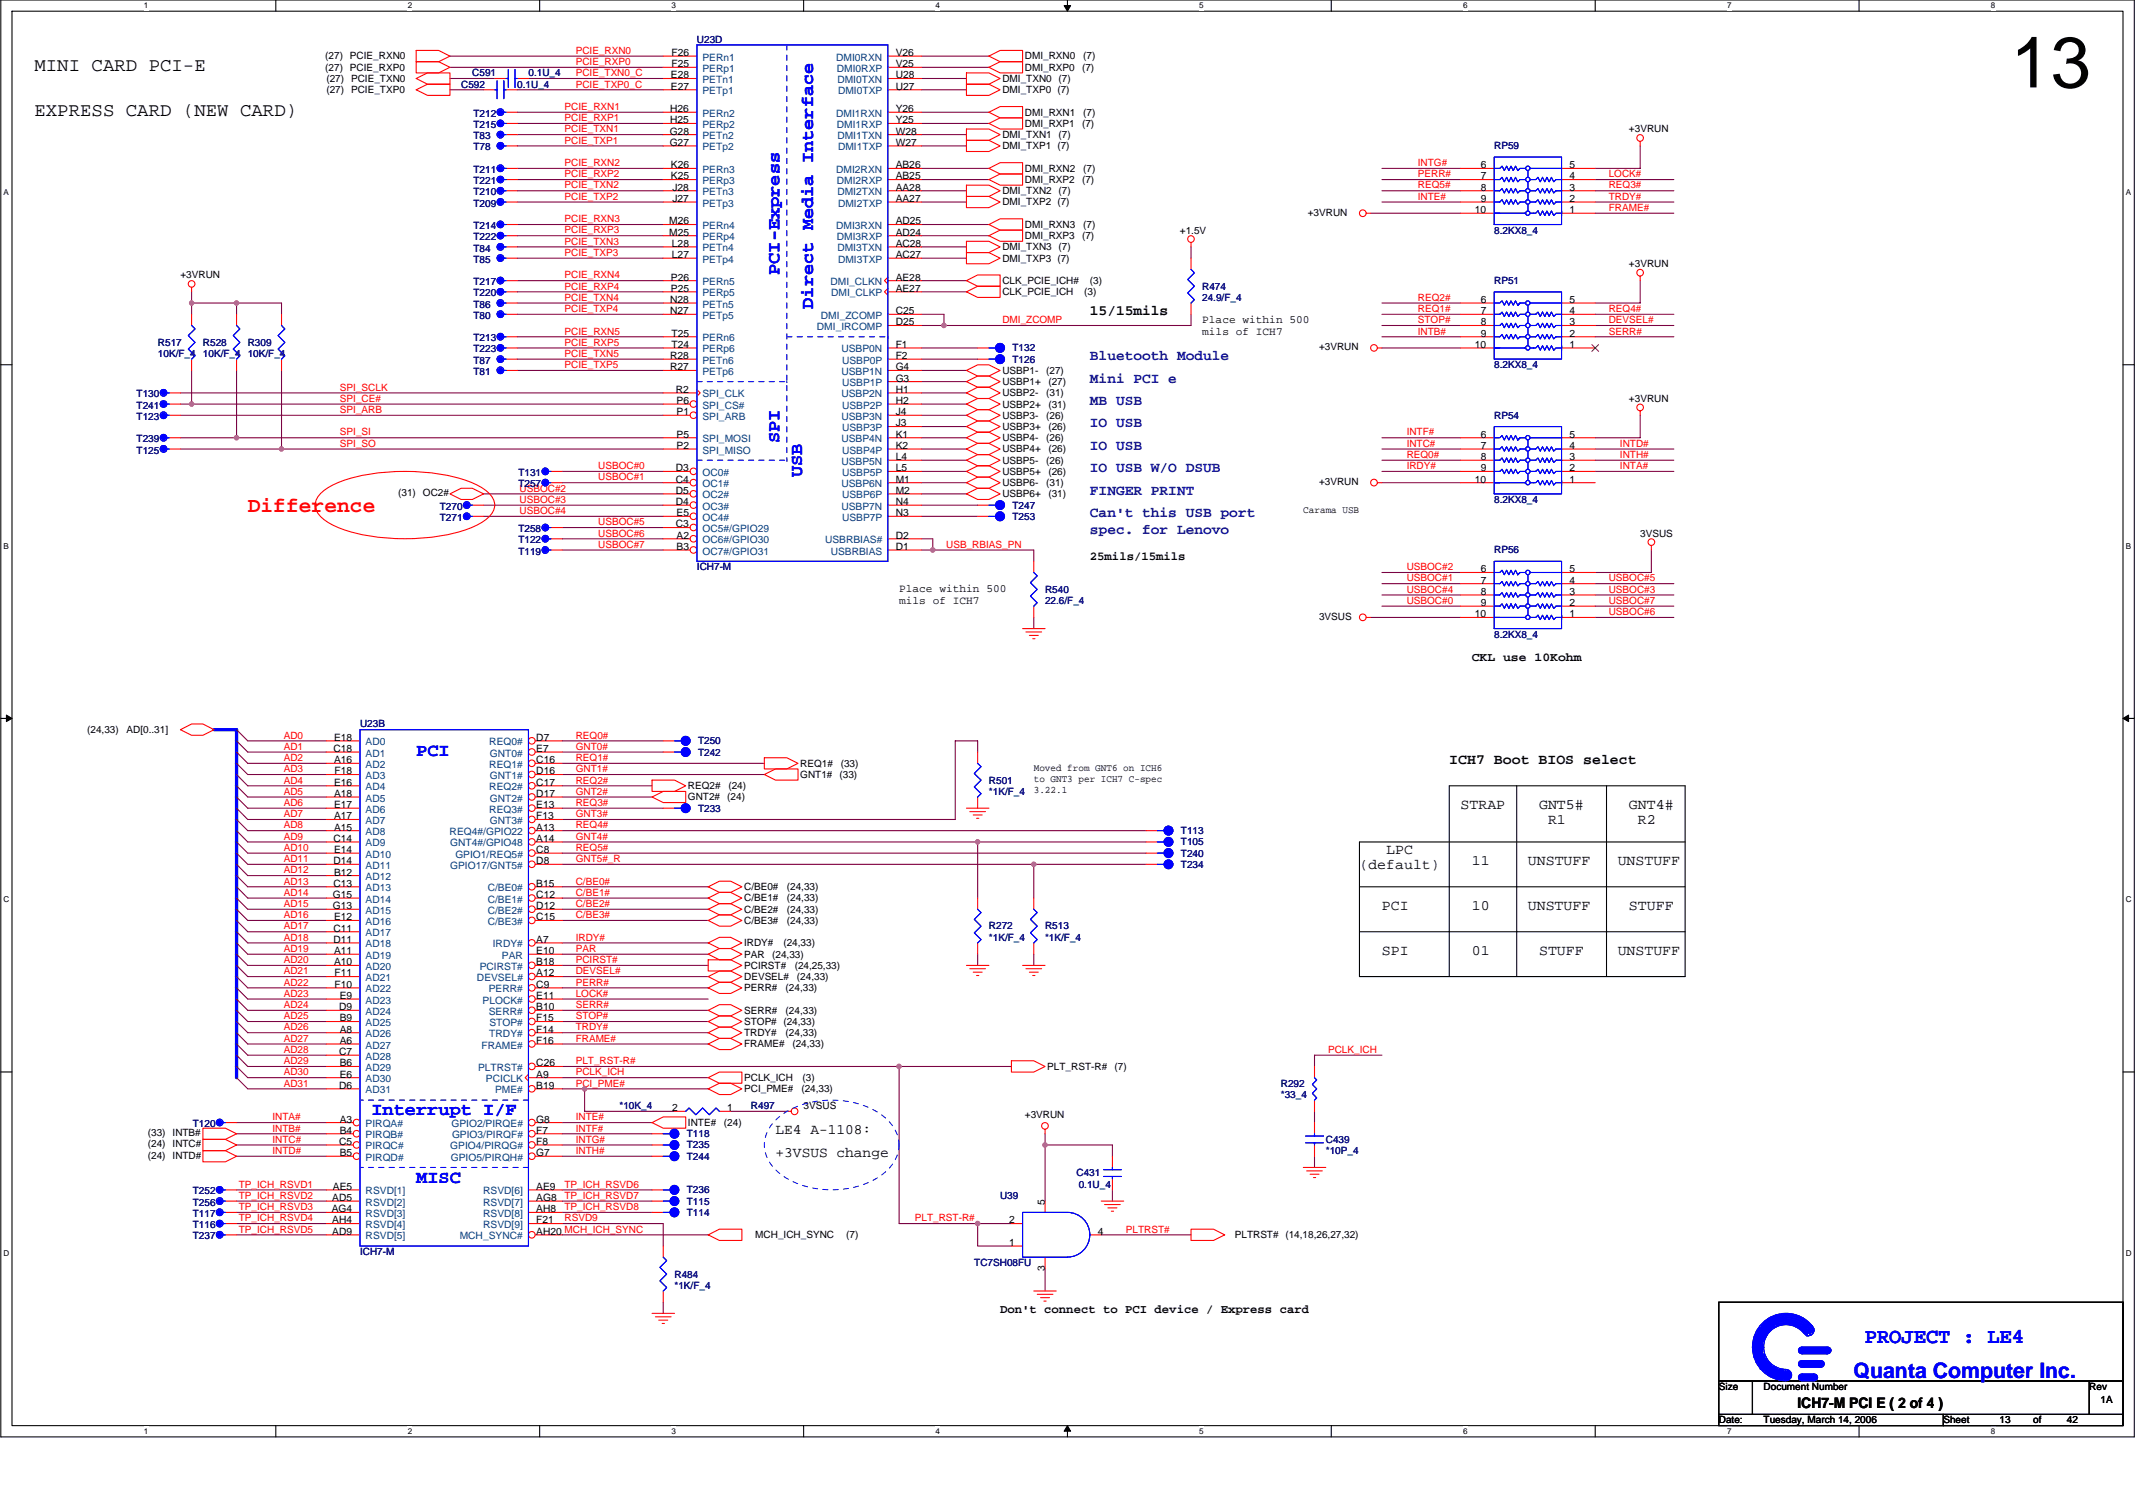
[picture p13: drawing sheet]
<svg xmlns="http://www.w3.org/2000/svg" width="420mm" height="297mm" viewBox="0 0 420 297" stroke-linecap="round" stroke-linejoin="round" font-family="sans-serif">
<defs><g id="words">
<text font-size="14.1" x="395.7" y="17.2">13</text>
<text font-size="4.2" fill="#f00" x="48.8" y="100.7">Difference</text>
<g font-size="4.2" fill="#00f">
<text x="367" y="264.3">PROJECT : LE4</text>
<text x="364.8" y="271.3">Quanta Computer Inc.</text>
</g>
<g font-size="3.7">
<text x="6.8" y="14">MINI CARD PCI-E</text>
<text x="6.8" y="22.8">EXPRESS CARD (NEW CARD)</text>
</g>
<g font-size="3.5" fill="#00f">
<text x="153.4" y="54.1" transform="rotate(-90 153.4 54.1)">PCI-Express</text>
<text x="160.1" y="60.8" transform="rotate(-90 160.1 60.8)">Direct Media Interface</text>
<text x="153.4" y="87.3" transform="rotate(-90 153.4 87.3)">SPI</text>
<text x="157.8" y="93.9" transform="rotate(-90 157.8 93.9)">USB</text>
<text x="81.9" y="148.8">PCI</text>
<text x="73.1" y="219.5">Interrupt I/F</text>
<text x="81.9" y="232.8">MISC</text>
</g>
<g font-size="2.9">
<text x="214.5" y="62">15/15mils</text>
<text x="285.2" y="150.4">ICH7 Boot BIOS select</text>
<text x="287.4" y="159.2">STRAP</text>
<text x="302.9" y="159.2">GNT5#</text>
<text x="320.6" y="159.2">GNT4#</text>
<text x="304.6" y="162.2">R1</text>
<text x="322.3" y="162.2">R2</text>
<text x="267.5" y="171.1">(default)</text>
<text x="272.8" y="168">LPC</text>
<text x="289.6" y="170.2">11</text>
<text x="300.7" y="170.2">UNSTUFF</text>
<text x="318.4" y="170.2">UNSTUFF</text>
<text x="272" y="179.1">PCI</text>
<text x="289.6" y="179.1">10</text>
<text x="300.7" y="179.1">UNSTUFF</text>
<text x="320.6" y="179.1">STUFF</text>
<text x="272" y="187.9">SPI</text>
<text x="289.6" y="187.9">01</text>
<text x="302.9" y="187.9">STUFF</text>
<text x="318.4" y="187.9">UNSTUFF</text>
<text x="152.6" y="223.3">LE4 A-1108:</text>
<text x="152.6" y="227.7">+3VSUS change</text>
<text x="353.7" y="277.1">ICH7-M PCI E ( 2 of 4 )</text>
</g>
<g font-size="2.9" fill="#0000a0">
<text x="214.5" y="70.9">Bluetooth Module</text>
<text x="214.5" y="75.3">Mini PCI e</text>
<text x="214.5" y="79.7">MB USB</text>
<text x="214.5" y="84.1">IO USB</text>
<text x="214.5" y="88.6">IO USB</text>
<text x="214.5" y="93">IO USB W/O DSUB</text>
<text x="214.5" y="97.4">FINGER PRINT</text>
<text x="214.5" y="101.8">Can't this USB port</text>
<text x="214.5" y="105.1">spec. for Lenovo</text>
</g>
<g font-size="2.4">
<text x="214.5" y="110.3">25mils/15mils</text>
<text x="289.6" y="130.2">CKL use 10Kohm</text>
<text x="196.8" y="258.4">Don't connect to PCI device / Express card</text>
</g>
<g font-size="2.2">
<text x="236.6" y="63.6">Place within 500</text>
<text x="236.6" y="65.9">mils of ICH7</text>
<text x="176.9" y="116.6">Place within 500</text>
<text x="176.9" y="119">mils of ICH7</text>
</g>
<g font-size="2">
<text x="64" y="11.7">(27) PCIE_RXN0</text>
<text x="132.1" y="11">F26</text>
<text x="176.3" y="11">V26</text>
<text x="201.7" y="11.7">DMI_RXN0</text>
<text x="213.2" y="11.7">(7)</text>
<text x="64" y="13.9">(27) PCIE_RXP0</text>
<text x="64.2" y="16.1">(27) PCIE_TXN0</text>
<text x="132" y="15.4">E28</text>
<text x="132" y="17.7">E27</text>
<text x="132.1" y="13.2">F25</text>
<text x="176.3" y="13.2">V25</text>
<text x="176.3" y="17.7">U27</text>
<text x="176.3" y="15.4">U28</text>
<text x="197.3" y="16.1">DMI_TXN0 (7)</text>
<text x="201.7" y="13.9">DMI_RXP0</text>
<text x="212.9" y="13.9">(7)</text>
<text x="64.2" y="18.4">(27) PCIE_TXP0</text>
<text x="131.9" y="22.1">H26</text>
<text x="176.3" y="22.1">Y26</text>
<text x="197.3" y="18.4">DMI_TXP0 (7)</text>
<text x="201.7" y="22.8">DMI_RXN1</text>
<text x="213.2" y="22.8">(7)</text>
<text x="131.8" y="26.5">G28</text>
<text x="131.8" y="28.7">G27</text>
<text x="131.9" y="24.3">H25</text>
<text x="176.3" y="24.3">Y25</text>
<text x="176.3" y="28.7">W27</text>
<text x="176.3" y="26.5">W28</text>
<text x="197.3" y="27.2">DMI_TXN1 (7)</text>
<text x="197.3" y="29.4">DMI_TXP1 (7)</text>
<text x="201.7" y="25">DMI_RXP1</text>
<text x="212.9" y="25">(7)</text>
<text x="320.6" y="26.1">+3VRUN</text>
<text x="132" y="33.1">K26</text>
<text x="132" y="35.3">K25</text>
<text x="176.3" y="35.3">AB25</text>
<text x="176.3" y="33.1">AB26</text>
<text x="201.7" y="33.8">DMI_RXN2</text>
<text x="213.2" y="33.8">(7)</text>
<text x="291.4" y="35.3">7</text>
<text x="291.4" y="33.1">6</text>
<text x="308.9" y="35.3">4</text>
<text x="308.9" y="33.1">5</text>
<text x="132.3" y="37.5">J28</text>
<text x="132.3" y="39.8">J27</text>
<text x="176.3" y="39.8">AA27</text>
<text x="176.3" y="37.5">AA28</text>
<text x="197.3" y="38.2">DMI_TXN2 (7)</text>
<text x="197.3" y="40.4">DMI_TXP2 (7)</text>
<text x="201.7" y="36">DMI_RXP2</text>
<text x="212.9" y="36">(7)</text>
<text x="290.3" y="42">10</text>
<text x="291.4" y="39.8">9</text>
<text x="291.4" y="37.5">8</text>
<text x="308.9" y="42">1</text>
<text x="308.9" y="39.8">2</text>
<text x="308.9" y="37.5">3</text>
<text x="131.7" y="44.2">M26</text>
<text x="131.7" y="46.4">M25</text>
<text x="176.3" y="46.4">AD24</text>
<text x="176.3" y="44.2">AD25</text>
<text x="201.7" y="44.9">DMI_RXN3</text>
<text x="201.7" y="47.1">DMI_RXP3</text>
<text x="212.9" y="47.1">(7)</text>
<text x="213.2" y="44.9">(7)</text>
<text x="232.2" y="46">+1.5V</text>
<text x="257.4" y="42.4">+3VRUN</text>
<text x="132.2" y="48.6">L28</text>
<text x="132.2" y="50.8">L27</text>
<text x="176.3" y="50.8">AC27</text>
<text x="176.3" y="48.6">AC28</text>
<text x="197.3" y="49.3">DMI_TXN3 (7)</text>
<text x="197.3" y="51.5">DMI_TXP3 (7)</text>
<text x="320.6" y="52.6">+3VRUN</text>
<text x="35.5" y="54.8">+3VRUN</text>
<text x="131.9" y="59.6">N28</text>
<text x="132" y="55.2">P26</text>
<text x="132" y="57.4">P25</text>
<text x="176.3" y="55.2">AE28</text>
<text x="176.3" y="57.4">AE27</text>
<text x="197.3" y="55.9">CLK_PCIE_ICH#</text>
<text x="197.3" y="58.1">CLK_PCIE_ICH</text>
<text x="213.4" y="58.1">(3)</text>
<text x="214.5" y="55.9">(3)</text>
<text x="291.4" y="59.6">6</text>
<text x="308.9" y="59.6">5</text>
<text x="131.9" y="61.8">N27</text>
<text x="176.3" y="61.8">C25</text>
<text x="176.3" y="64.1">D25</text>
<text x="291.4" y="64.1">8</text>
<text x="291.4" y="61.8">7</text>
<text x="308.9" y="64.1">3</text>
<text x="308.9" y="61.8">4</text>
<text x="131.9" y="70.7">R28</text>
<text x="132.1" y="66.3">T25</text>
<text x="132.1" y="68.5">T24</text>
<text x="176.3" y="68.5">F1</text>
<text x="176.3" y="70.7">F2</text>
<text x="259.6" y="68.9">+3VRUN</text>
<text x="290.3" y="68.5">10</text>
<text x="291.4" y="66.3">9</text>
<text x="308.9" y="68.5">1</text>
<text x="308.9" y="66.3">2</text>
<text x="131.9" y="72.9">R27</text>
<text x="133" y="77.3">R2</text>
<text x="176.3" y="72.9">G4</text>
<text x="176.3" y="77.3">H1</text>
<text x="176.3" y="75.1">G3</text>
<text x="197.3" y="73.6">USBP1-</text>
<text x="197.3" y="78">USBP2-</text>
<text x="197.3" y="75.8">USBP1+</text>
<text x="205.9" y="73.6">(27)</text>
<text x="205.9" y="78">(31)</text>
<text x="206.3" y="75.8">(27)</text>
<text x="133.1" y="79.5">P6</text>
<text x="133.1" y="81.7">P1</text>
<text x="176.3" y="81.7">J4</text>
<text x="176.3" y="79.5">H2</text>
<text x="176.3" y="83.9">J3</text>
<text x="197.3" y="80.2">USBP2+</text>
<text x="197.3" y="82.4">USBP3-</text>
<text x="205.9" y="82.4">(26)</text>
<text x="206.3" y="80.2">(31)</text>
<text x="320.6" y="79.1">+3VRUN</text>
<text x="133.1" y="86.1">P5</text>
<text x="133.1" y="88.4">P2</text>
<text x="176.3" y="86.1">K1</text>
<text x="176.3" y="88.4">K2</text>
<text x="197.3" y="86.8">USBP4-</text>
<text x="197.3" y="89">USBP4+</text>
<text x="197.3" y="84.6">USBP3+</text>
<text x="205.9" y="86.8">(26)</text>
<text x="206.3" y="89">(26)</text>
<text x="206.3" y="84.6">(26)</text>
<text x="291.4" y="88.4">7</text>
<text x="291.4" y="86.1">6</text>
<text x="308.9" y="88.4">4</text>
<text x="308.9" y="86.1">5</text>
<text x="133" y="92.8">D3</text>
<text x="133" y="95">C4</text>
<text x="176.3" y="90.6">L4</text>
<text x="176.3" y="95">M1</text>
<text x="176.3" y="92.8">L5</text>
<text x="197.3" y="91.3">USBP5-</text>
<text x="197.3" y="95.7">USBP6-</text>
<text x="197.3" y="93.5">USBP5+</text>
<text x="205.9" y="91.3">(26)</text>
<text x="205.9" y="95.7">(31)</text>
<text x="206.3" y="93.5">(26)</text>
<text x="259.6" y="95.5">+3VRUN</text>
<text x="290.3" y="95">10</text>
<text x="291.4" y="92.8">9</text>
<text x="291.4" y="90.6">8</text>
<text x="308.9" y="95">1</text>
<text x="308.9" y="92.8">2</text>
<text x="308.9" y="90.6">3</text>
<text x="78.4" y="97.7">(31) OC2#</text>
<text x="133" y="97.2">D5</text>
<text x="133" y="99.4">D4</text>
<text x="133.1" y="101.6">E5</text>
<text x="176.3" y="99.4">N4</text>
<text x="176.3" y="97.2">M2</text>
<text x="176.3" y="101.6">N3</text>
<text x="197.3" y="97.9">USBP6+</text>
<text x="206.3" y="97.9">(31)</text>
<text x="256.5" y="101">Carama USB</text>
<text x="133" y="103.8">C3</text>
<text x="133.1" y="106">A2</text>
<text x="176.3" y="106">D2</text>
<text x="322.8" y="105.6">3VSUS</text>
<text x="133.1" y="108.2">B3</text>
<text x="176.3" y="108.2">D1</text>
<text x="291.4" y="112.7">6</text>
<text x="308.9" y="112.7">5</text>
<text x="291.4" y="119.3">9</text>
<text x="291.4" y="117.1">8</text>
<text x="291.4" y="114.9">7</text>
<text x="308.9" y="119.3">2</text>
<text x="308.9" y="117.1">3</text>
<text x="308.9" y="114.9">4</text>
<text x="259.6" y="122">3VSUS</text>
<text x="290.3" y="121.5">10</text>
<text x="308.9" y="121.5">1</text>
<text x="17.2" y="144.3">(24,33)</text>
<text x="24.9" y="144.3">AD[0..31]</text>
<text x="65.6" y="148">C18</text>
<text x="65.7" y="145.8">E18</text>
<text x="105.5" y="145.8">D7</text>
<text x="105.5" y="148">E7</text>
<text x="65.7" y="150.2">A16</text>
<text x="65.7" y="154.7">E16</text>
<text x="65.8" y="152.4">F18</text>
<text x="105.5" y="150.2">C16</text>
<text x="105.5" y="154.7">C17</text>
<text x="105.5" y="152.4">D16</text>
<text x="135.4" y="155.3">REQ2#</text>
<text x="143.3" y="155.3">(24)</text>
<text x="157.5" y="150.9">REQ1#</text>
<text x="157.5" y="153.1">GNT1#</text>
<text x="165.2" y="153.1">(33)</text>
<text x="165.4" y="150.9">(33)</text>
<text x="203.4" y="151.8">Moved from GNT6 on ICH6</text>
<text x="203.4" y="153.9">to GNT3 per ICH7 C-spec</text>
<text x="65.7" y="156.9">A18</text>
<text x="65.7" y="159.1">E17</text>
<text x="65.7" y="161.3">A17</text>
<text x="105.5" y="159.1">E13</text>
<text x="105.5" y="156.9">D17</text>
<text x="105.5" y="161.3">F13</text>
<text x="135.4" y="157.6">GNT2#</text>
<text x="143.1" y="157.6">(24)</text>
<text x="203.4" y="156">3.22.1</text>
<text x="65.6" y="165.7">C14</text>
<text x="65.7" y="163.5">A15</text>
<text x="65.7" y="167.9">E14</text>
<text x="105.5" y="163.5">A13</text>
<text x="105.5" y="167.9">C8</text>
<text x="105.5" y="165.7">A14</text>
<text x="65.6" y="170.1">D14</text>
<text x="65.7" y="172.3">B12</text>
<text x="105.5" y="170.1">D8</text>
<text x="65.5" y="176.8">G15</text>
<text x="65.5" y="179">G13</text>
<text x="65.6" y="174.5">C13</text>
<text x="105.5" y="174.5">B15</text>
<text x="105.5" y="176.8">C12</text>
<text x="105.5" y="179">D12</text>
<text x="146.4" y="175.2">C/BE0#</text>
<text x="146.4" y="177.4">C/BE1#</text>
<text x="146.4" y="179.7">C/BE2#</text>
<text x="154.8" y="175.2">(24,33)</text>
<text x="154.8" y="177.4">(24,33)</text>
<text x="154.8" y="179.7">(24,33)</text>
<text x="65.6" y="183.4">C11</text>
<text x="65.6" y="185.6">D11</text>
<text x="65.7" y="181.2">E12</text>
<text x="105.5" y="185.6">A7</text>
<text x="105.5" y="181.2">C15</text>
<text x="146.4" y="181.9">C/BE3#</text>
<text x="154.8" y="181.9">(24,33)</text>
<text x="65.7" y="187.8">A11</text>
<text x="65.7" y="190">A10</text>
<text x="105.5" y="190">B18</text>
<text x="105.5" y="187.8">E10</text>
<text x="146.4" y="186.3">IRDY#</text>
<text x="146.4" y="188.5">PAR</text>
<text x="146.4" y="190.7">PCIRST#</text>
<text x="152" y="188.5">(24,33)</text>
<text x="154.2" y="186.3">(24,33)</text>
<text x="156.4" y="190.7">(24,25,33)</text>
<text x="65.8" y="192.2">F11</text>
<text x="65.8" y="194.4">F10</text>
<text x="66.9" y="196.6">E9</text>
<text x="105.5" y="194.4">C9</text>
<text x="105.5" y="192.2">A12</text>
<text x="105.5" y="196.6">E11</text>
<text x="146.4" y="192.9">DEVSEL#</text>
<text x="146.4" y="195.1">PERR#</text>
<text x="154.6" y="195.1">(24,33)</text>
<text x="156.8" y="192.9">(24,33)</text>
<text x="66.7" y="198.9">D9</text>
<text x="66.9" y="201.1">B9</text>
<text x="66.9" y="203.3">A8</text>
<text x="105.5" y="203.3">F14</text>
<text x="105.5" y="201.1">F15</text>
<text x="105.5" y="198.9">B10</text>
<text x="146.4" y="199.5">SERR#</text>
<text x="146.4" y="201.8">STOP# (24,33)</text>
<text x="146.4" y="204">TRDY#</text>
<text x="154.6" y="199.5">(24,33)</text>
<text x="154.6" y="204">(24,33)</text>
<text x="66.7" y="207.7">C7</text>
<text x="66.9" y="205.5">A6</text>
<text x="66.9" y="209.9">B6</text>
<text x="105.5" y="209.9">C26</text>
<text x="105.5" y="205.5">F16</text>
<text x="146.4" y="206.2">FRAME#</text>
<text x="155.9" y="206.2">(24,33)</text>
<text x="66.7" y="214.3">D6</text>
<text x="66.9" y="212.1">E6</text>
<text x="105.5" y="214.3">B19</text>
<text x="105.5" y="212.1">A9</text>
<text x="146.4" y="215">PCI_PME#</text>
<text x="146.4" y="212.8">PCLK_ICH</text>
<text x="157.7" y="215">(24,33)</text>
<text x="157.9" y="212.8">(3)</text>
<text x="206.1" y="210.6">PLT_RST-R#</text>
<text x="219.4" y="210.6">(7)</text>
<text x="66.9" y="221">A3</text>
<text x="105.5" y="221">G8</text>
<text x="132.3" y="218.7">2</text>
<text x="135.4" y="221.6">INTE#</text>
<text x="142.5" y="221.6">(24)</text>
<text x="143.1" y="218.7">1</text>
<text x="158.1" y="218.3">3VSUS</text>
<text x="201.7" y="220.1">+3VRUN</text>
<text x="29.1" y="225.8">(24) INTC#</text>
<text x="29.1" y="223.6">(33) INTB#</text>
<text x="66.7" y="225.4">C5</text>
<text x="66.9" y="223.2">B4</text>
<text x="66.9" y="227.6">B5</text>
<text x="105.5" y="227.6">G7</text>
<text x="105.5" y="223.2">F7</text>
<text x="105.5" y="225.4">F8</text>
<text x="29.1" y="228">(24) INTD#</text>
<text x="65.3" y="238.6">AG4</text>
<text x="65.4" y="236.4">AD5</text>
<text x="65.5" y="234.2">AE5</text>
<text x="105.5" y="238.6">AH8</text>
<text x="105.5" y="236.4">AG8</text>
<text x="105.5" y="234.2">AE9</text>
<text x="205.6" y="237.1" transform="rotate(-90 205.6 237.1)">5</text>
<text x="65.4" y="240.8">AH4</text>
<text x="65.4" y="243.1">AD9</text>
<text x="105.5" y="240.8">F21</text>
<text x="105.5" y="243.1">AH20 MCH_ICH_SYNC</text>
<text x="148.6" y="243.7">MCH_ICH_SYNC</text>
<text x="166.5" y="243.7">(7)</text>
<text x="198.6" y="240.8">2</text>
<text x="198.6" y="245.3">1</text>
<text x="216" y="243.1">4</text>
<text x="243" y="243.7">PLTRST# (14,18,26,27,32)</text>
<text x="205.6" y="250.1" transform="rotate(-90 205.6 250.1)">3</text>
<text x="338.3" y="273.6">Size</text>
<text x="347.1" y="273.6">Document Number</text>
<text x="411.2" y="273.6">Rev</text>
<text x="338.3" y="280.2">Date:</text>
<text x="347.1" y="280.2">Tuesday, March 14, 2006</text>
<text x="382.4" y="280.2">Sheet</text>
<text x="393.5" y="280.2">13</text>
<text x="400.1" y="280.2">of</text>
<text x="406.7" y="280.2">42</text>
<text x="413.4" y="276.2">1A</text>
</g>
<g font-size="2" fill="#f00">
<text x="113.3" y="10.6">PCIE_RXN0</text>
<text x="113.3" y="12.8">PCIE_RXP0</text>
<text x="113.3" y="15">PCIE_TXN0_C</text>
<text x="113.3" y="17.2">PCIE_TXP0_C</text>
<text x="111.1" y="21.7">PCIE_RXN1</text>
<text x="111.1" y="23.9">PCIE_RXP1</text>
<text x="111.1" y="26.1">PCIE_TXN1</text>
<text x="111.1" y="28.3">PCIE_TXP1</text>
<text x="111.1" y="32.7">PCIE_RXN2</text>
<text x="111.1" y="34.9">PCIE_RXP2</text>
<text x="279" y="34.9">PERR#</text>
<text x="279" y="32.7">INTG#</text>
<text x="316.6" y="34.9">LOCK#</text>
<text x="111.1" y="37.1">PCIE_TXN2</text>
<text x="111.1" y="39.3">PCIE_TXP2</text>
<text x="279" y="37.1">REQ5#</text>
<text x="279" y="39.3">INTE#</text>
<text x="316.6" y="37.1">REQ3#</text>
<text x="316.6" y="41.5">FRAME#</text>
<text x="316.6" y="39.3">TRDY#</text>
<text x="111.1" y="43.8">PCIE_RXN3</text>
<text x="111.1" y="46">PCIE_RXP3</text>
<text x="111.1" y="48.2">PCIE_TXN3</text>
<text x="111.1" y="50.4">PCIE_TXP3</text>
<text x="111.1" y="54.8">PCIE_RXN4</text>
<text x="111.1" y="59.2">PCIE_TXN4</text>
<text x="111.1" y="57">PCIE_RXP4</text>
<text x="279" y="59.2">REQ2#</text>
<text x="111.1" y="61.4">PCIE_TXP4</text>
<text x="111.1" y="65.8">PCIE_RXN5</text>
<text x="197.3" y="63.6">DMI_ZCOMP</text>
<text x="279" y="63.6">STOP#</text>
<text x="279" y="61.4">REQ1#</text>
<text x="279" y="65.8">INTB#</text>
<text x="316.6" y="65.8">SERR#</text>
<text x="316.6" y="63.6">DEVSEL#</text>
<text x="316.6" y="61.4">REQ4#</text>
<text x="111.1" y="70.3">PCIE_TXN5</text>
<text x="111.1" y="68.1">PCIE_RXP5</text>
<text x="66.9" y="76.9">SPI_SCLK</text>
<text x="111.1" y="72.5">PCIE_TXP5</text>
<text x="66.9" y="79.1">SPI_CE#</text>
<text x="66.9" y="81.3">SPI_ARB</text>
<text x="66.9" y="85.7">SPI_SI</text>
<text x="66.9" y="87.9">SPI_SO</text>
<text x="276.8" y="87.9">INTC#</text>
<text x="276.8" y="85.7">INTF#</text>
<text x="318.8" y="87.9">INTD#</text>
<text x="117.7" y="92.4">USBOC#0</text>
<text x="117.7" y="94.6">USBOC#1</text>
<text x="276.8" y="90.1">REQ0#</text>
<text x="276.8" y="92.4">IRDY#</text>
<text x="318.8" y="90.1">INTH#</text>
<text x="318.8" y="92.4">INTA#</text>
<text x="102.2" y="99">USBOC#3</text>
<text x="102.2" y="96.8">USBOC#2</text>
<text x="102.2" y="101.2">USBOC#4</text>
<text x="117.7" y="103.4">USBOC#5</text>
<text x="117.7" y="107.8">USBOC#7</text>
<text x="117.7" y="105.6">USBOC#6</text>
<text x="186.2" y="107.8">USB_RBIAS_PN</text>
<text x="276.8" y="112.2">USBOC#2</text>
<text x="276.8" y="118.9">USBOC#0</text>
<text x="276.8" y="114.4">USBOC#1</text>
<text x="276.8" y="116.7">USBOC#4</text>
<text x="316.6" y="114.4">USBOC#5</text>
<text x="316.6" y="116.7">USBOC#3</text>
<text x="316.6" y="118.9">USBOC#7</text>
<text x="316.6" y="121.1">USBOC#6</text>
<text x="55.8" y="147.6">AD1</text>
<text x="55.8" y="149.8">AD2</text>
<text x="55.8" y="145.4">AD0</text>
<text x="113.3" y="147.6">GNT0#</text>
<text x="113.3" y="149.8">REQ1#</text>
<text x="113.3" y="145.4">REQ0#</text>
<text x="55.8" y="152">AD3</text>
<text x="55.8" y="154.2">AD4</text>
<text x="113.3" y="154.2">REQ2#</text>
<text x="113.3" y="152">GNT1#</text>
<text x="55.8" y="158.6">AD6</text>
<text x="55.8" y="160.9">AD7</text>
<text x="55.8" y="156.4">AD5</text>
<text x="113.3" y="158.6">REQ3#</text>
<text x="113.3" y="160.9">GNT3#</text>
<text x="113.3" y="156.4">GNT2#</text>
<text x="55.8" y="167.5">AD10</text>
<text x="55.8" y="163.1">AD8</text>
<text x="55.8" y="165.3">AD9</text>
<text x="113.3" y="163.1">REQ4#</text>
<text x="113.3" y="165.3">GNT4#</text>
<text x="113.3" y="167.5">REQ5#</text>
<text x="55.8" y="171.9">AD12</text>
<text x="55.8" y="169.7">AD11</text>
<text x="113.3" y="169.7">GNT5#_R</text>
<text x="55.8" y="176.3">AD14</text>
<text x="55.8" y="178.5">AD15</text>
<text x="55.8" y="174.1">AD13</text>
<text x="113.3" y="178.5">C/BE2#</text>
<text x="113.3" y="174.1">C/BE0#</text>
<text x="113.3" y="176.3">C/BE1#</text>
<text x="55.8" y="185.2">AD18</text>
<text x="55.8" y="180.7">AD16</text>
<text x="55.8" y="183">AD17</text>
<text x="113.3" y="185.2">IRDY#</text>
<text x="113.3" y="180.7">C/BE3#</text>
<text x="55.8" y="189.6">AD20</text>
<text x="55.8" y="191.8">AD21</text>
<text x="55.8" y="187.4">AD19</text>
<text x="113.3" y="187.4">PAR</text>
<text x="113.3" y="191.8">DEVSEL#</text>
<text x="113.3" y="189.6">PCIRST#</text>
<text x="55.8" y="194">AD22</text>
<text x="55.8" y="196.2">AD23</text>
<text x="113.3" y="196.2">LOCK#</text>
<text x="113.3" y="194">PERR#</text>
<text x="55.8" y="202.8">AD26</text>
<text x="55.8" y="198.4">AD24</text>
<text x="55.8" y="200.6">AD25</text>
<text x="113.3" y="198.4">SERR#</text>
<text x="113.3" y="202.8">TRDY#</text>
<text x="113.3" y="200.6">STOP#</text>
<text x="55.8" y="207.3">AD28</text>
<text x="55.8" y="209.5">AD29</text>
<text x="55.8" y="205.1">AD27</text>
<text x="113.3" y="205.1">FRAME#</text>
<text x="113.3" y="209.5">PLT_RST-R#</text>
<text x="261.4" y="207.3">PCLK_ICH</text>
<text x="55.8" y="213.9">AD31</text>
<text x="55.8" y="211.7">AD30</text>
<text x="113.3" y="211.7">PCLK_ICH</text>
<text x="113.3" y="213.9">PCI_PME#</text>
<text x="53.6" y="220.5">INTA#</text>
<text x="113.3" y="220.5">INTE#</text>
<text x="53.6" y="227.2">INTD#</text>
<text x="53.6" y="224.9">INTC#</text>
<text x="53.6" y="222.7">INTB#</text>
<text x="113.3" y="224.9">INTG#</text>
<text x="113.3" y="222.7">INTF#</text>
<text x="113.3" y="227.2">INTH#</text>
<text x="47" y="233.8">TP_ICH_RSVD1</text>
<text x="111.1" y="233.8">TP_ICH_RSVD6</text>
<text x="47" y="238.2">TP_ICH_RSVD3</text>
<text x="47" y="236">TP_ICH_RSVD2</text>
<text x="111.1" y="236">TP_ICH_RSVD7</text>
<text x="111.1" y="238.2">TP_ICH_RSVD8</text>
<text x="47" y="242.6">TP_ICH_RSVD5</text>
<text x="47" y="240.4">TP_ICH_RSVD4</text>
<text x="111.1" y="240.4">RSVD9</text>
<text x="180" y="240.4">PLT_RST-R#</text>
<text x="221.6" y="242.6">PLTRST#</text>
</g>
<g font-size="2" fill="#000080">
<text x="137.1" y="8.4">U23D</text>
<text x="90.8" y="17.2">C592</text>
<text x="93" y="15">C591</text>
<text x="101.8" y="17.2">0.1U_4</text>
<text x="104" y="15">0.1U_4</text>
<text x="93.2" y="23">T212</text>
<text x="93.2" y="27.4">T83</text>
<text x="93.2" y="29.6">T78</text>
<text x="93.2" y="25.2">T215</text>
<text x="294.1" y="29.4">RP59</text>
<text x="93.2" y="34">T211</text>
<text x="93.2" y="38.5">T210</text>
<text x="93.2" y="40.7">T209</text>
<text x="93.2" y="36.2">T221</text>
<text x="93.2" y="45.1">T214</text>
<text x="93.2" y="47.3">T222</text>
<text x="294.1" y="46">8.2KX8_4</text>
<text x="93.2" y="51.7">T85</text>
<text x="93.2" y="49.5">T84</text>
<text x="93.2" y="56.1">T217</text>
<text x="93.2" y="58.3">T220</text>
<text x="236.6" y="57">R474</text>
<text x="236.6" y="59.2">24.9/F_4</text>
<text x="294.1" y="55.9">RP51</text>
<text x="93.2" y="60.6">T86</text>
<text x="93.2" y="62.8">T80</text>
<text x="31.1" y="68.1">R517</text>
<text x="31.1" y="70.3">10K/F_4</text>
<text x="39.9" y="68.1">R528</text>
<text x="39.9" y="70.3">10K/F_4</text>
<text x="48.8" y="68.1">R309</text>
<text x="48.8" y="70.3">10K/F_4</text>
<text x="93.2" y="71.6">T87</text>
<text x="93.2" y="67.2">T213</text>
<text x="93.2" y="69.4">T223</text>
<text x="199.3" y="71.4">T126</text>
<text x="199.3" y="69.2">T132</text>
<text x="93.2" y="73.8">T81</text>
<text x="294.1" y="72.5">8.2KX8_4</text>
<text x="26.9" y="82.7">T123</text>
<text x="26.9" y="78.2">T130</text>
<text x="26.9" y="80.4">T241</text>
<text x="294.1" y="82.4">RP54</text>
<text x="26.9" y="87.1">T239</text>
<text x="26.9" y="89.3">T125</text>
<text x="102" y="95.9">T257</text>
<text x="102" y="93.7">T131</text>
<text x="86.6" y="100.3">T270</text>
<text x="199.3" y="100.1">T247</text>
<text x="294.1" y="99">8.2KX8_4</text>
<text x="86.6" y="102.5">T271</text>
<text x="102" y="104.8">T258</text>
<text x="102" y="107">T122</text>
<text x="199.3" y="102.3">T253</text>
<text x="102" y="109.2">T119</text>
<text x="137.1" y="112.3">ICH7-M</text>
<text x="294.1" y="108.9">RP56</text>
<text x="205.7" y="116.7">R540</text>
<text x="205.7" y="118.9">22.6/F_4</text>
<text x="294.1" y="125.5">8.2KX8_4</text>
<text x="70.9" y="143.2">U23B</text>
<text x="137.4" y="146.5">T250</text>
<text x="137.4" y="148.7">T242</text>
<text x="194.6" y="154.2">R501</text>
<text x="137.4" y="159.8">T233</text>
<text x="194.6" y="156.5">*1K/F_4</text>
<text x="232.4" y="164.2">T113</text>
<text x="232.4" y="166.4">T105</text>
<text x="232.4" y="168.6">T240</text>
<text x="232.4" y="170.8">T234</text>
<text x="194.6" y="183">R272</text>
<text x="194.6" y="185.2">*1K/F_4</text>
<text x="205.7" y="183">R513</text>
<text x="205.7" y="185.2">*1K/F_4</text>
<text x="252.1" y="213.9">R292</text>
<text x="37.9" y="221.9">T120</text>
<text x="121.9" y="218.3">*10K_4</text>
<text x="147.8" y="218.3">R497</text>
<text x="252.1" y="216.1">*33_4</text>
<text x="135.2" y="223.9">T118</text>
<text x="135.2" y="226.1">T235</text>
<text x="260.9" y="225">C439</text>
<text x="260.9" y="227.2">*10P_4</text>
<text x="135.2" y="228.3">T244</text>
<text x="211.8" y="231.6">C431</text>
<text x="212.3" y="233.8">0.1U_4</text>
<text x="37.9" y="237.3">T256</text>
<text x="37.9" y="239.5">T117</text>
<text x="37.9" y="235.1">T252</text>
<text x="135.2" y="234.9">T236</text>
<text x="135.2" y="237.1">T115</text>
<text x="135.2" y="239.3">T114</text>
<text x="196.8" y="236">U39</text>
<text x="37.9" y="241.7">T116</text>
<text x="37.9" y="244">T237</text>
<text x="70.9" y="247.1">ICH7-M</text>
<text x="132.7" y="251.5">R484</text>
<text x="191.7" y="249.3">TC7SH08FU</text>
<text x="132.7" y="253.7">*1K/F_4</text>
</g>
<g font-size="2" fill="#004080">
<text x="138.2" y="11.9">PERn1</text>
<text x="164.6" y="11.9">DMI0RXN</text>
<text x="138.2" y="14.1">PERp1</text>
<text x="138.2" y="16.3">PETn1</text>
<text x="164.7" y="14.1">DMI0RXP</text>
<text x="164.8" y="16.3">DMI0TXN</text>
<text x="138.2" y="18.6">PETp1</text>
<text x="138.2" y="23">PERn2</text>
<text x="164.6" y="23">DMI1RXN</text>
<text x="164.9" y="18.6">DMI0TXP</text>
<text x="138.2" y="25.2">PERp2</text>
<text x="138.2" y="27.4">PETn2</text>
<text x="138.2" y="29.6">PETp2</text>
<text x="164.7" y="25.2">DMI1RXP</text>
<text x="164.8" y="27.4">DMI1TXN</text>
<text x="164.9" y="29.6">DMI1TXP</text>
<text x="138.2" y="34">PERn3</text>
<text x="164.6" y="34">DMI2RXN</text>
<text x="138.2" y="36.2">PERp3</text>
<text x="138.2" y="38.4">PETn3</text>
<text x="138.2" y="40.7">PETp3</text>
<text x="164.7" y="36.2">DMI2RXP</text>
<text x="164.8" y="38.4">DMI2TXN</text>
<text x="164.9" y="40.7">DMI2TXP</text>
<text x="138.2" y="45.1">PERn4</text>
<text x="138.2" y="47.3">PERp4</text>
<text x="164.6" y="45.1">DMI3RXN</text>
<text x="164.7" y="47.3">DMI3RXP</text>
<text x="138.2" y="49.5">PETn4</text>
<text x="138.2" y="51.7">PETp4</text>
<text x="164.8" y="49.5">DMI3TXN</text>
<text x="164.9" y="51.7">DMI3TXP</text>
<text x="138.2" y="56.1">PERn5</text>
<text x="138.2" y="58.3">PERp5</text>
<text x="163.4" y="56.1">DMI_CLKN</text>
<text x="163.6" y="58.3">DMI_CLKP</text>
<text x="138.2" y="60.5">PETn5</text>
<text x="138.2" y="62.8">PETp5</text>
<text x="160.8" y="65">DMI_IRCOMP</text>
<text x="161.6" y="62.8">DMI_ZCOMP</text>
<text x="138.2" y="67.2">PERn6</text>
<text x="138.2" y="69.4">PERp6</text>
<text x="138.2" y="71.6">PETn6</text>
<text x="165.6" y="69.4">USBP0N</text>
<text x="165.7" y="71.6">USBP0P</text>
<text x="138.2" y="73.8">PETp6</text>
<text x="165.6" y="73.8">USBP1N</text>
<text x="165.7" y="76">USBP1P</text>
<text x="138.2" y="78.2">SPI_CLK</text>
<text x="138.2" y="80.4">SPI_CS#</text>
<text x="138.2" y="82.6">SPI_ARB</text>
<text x="165.6" y="78.2">USBP2N</text>
<text x="165.6" y="82.6">USBP3N</text>
<text x="165.7" y="80.4">USBP2P</text>
<text x="138.2" y="87.1">SPI_MOSI</text>
<text x="138.2" y="89.3">SPI_MISO</text>
<text x="165.6" y="87.1">USBP4N</text>
<text x="165.7" y="84.9">USBP3P</text>
<text x="165.7" y="89.3">USBP4P</text>
<text x="138.2" y="93.7">OC0#</text>
<text x="138.2" y="95.9">OC1#</text>
<text x="165.6" y="91.5">USBP5N</text>
<text x="165.6" y="95.9">USBP6N</text>
<text x="165.7" y="93.7">USBP5P</text>
<text x="138.2" y="98.1">OC2#</text>
<text x="138.2" y="100.3">OC3#</text>
<text x="165.6" y="100.3">USBP7N</text>
<text x="165.7" y="98.1">USBP6P</text>
<text x="138.2" y="102.5">OC4#</text>
<text x="138.2" y="104.7">OC5#/GPIO29</text>
<text x="138.2" y="107">OC6#/GPIO30</text>
<text x="162.4" y="107">USBRBIAS#</text>
<text x="165.7" y="102.5">USBP7P</text>
<text x="138.2" y="109.2">OC7#/GPIO31</text>
<text x="163.5" y="109.2">USBRBIAS</text>
<text x="72" y="146.7">AD0</text>
<text x="72" y="148.9">AD1</text>
<text x="96.3" y="146.7">REQ0#</text>
<text x="96.4" y="148.9">GNT0#</text>
<text x="72" y="151.2">AD2</text>
<text x="72" y="153.4">AD3</text>
<text x="72" y="155.6">AD4</text>
<text x="96.3" y="151.2">REQ1#</text>
<text x="96.3" y="155.6">REQ2#</text>
<text x="96.4" y="153.4">GNT1#</text>
<text x="72" y="157.8">AD5</text>
<text x="72" y="160">AD6</text>
<text x="96.3" y="160">REQ3#</text>
<text x="96.4" y="157.8">GNT2#</text>
<text x="72" y="162.2">AD7</text>
<text x="72" y="164.4">AD8</text>
<text x="72" y="166.6">AD9</text>
<text x="88.5" y="164.4">REQ4#/GPIO22</text>
<text x="88.6" y="166.6">GNT4#/GPIO48</text>
<text x="96.4" y="162.2">GNT3#</text>
<text x="72" y="168.8">AD10</text>
<text x="72" y="171">AD11</text>
<text x="72" y="173.2">AD12</text>
<text x="88.6" y="171">GPIO17/GNT5#</text>
<text x="89.6" y="168.8">GPIO1/REQ5#</text>
<text x="72" y="175.5">AD13</text>
<text x="72" y="177.7">AD14</text>
<text x="72" y="179.9">AD15</text>
<text x="96" y="175.5">C/BE0#</text>
<text x="96" y="177.7">C/BE1#</text>
<text x="96" y="179.9">C/BE2#</text>
<text x="72" y="182.1">AD16</text>
<text x="72" y="184.3">AD17</text>
<text x="96" y="182.1">C/BE3#</text>
<text x="72" y="186.5">AD18</text>
<text x="72" y="188.7">AD19</text>
<text x="72" y="190.9">AD20</text>
<text x="94.4" y="190.9">PCIRST#</text>
<text x="97" y="186.5">IRDY#</text>
<text x="98.8" y="188.7">PAR</text>
<text x="72" y="193.1">AD21</text>
<text x="72" y="195.3">AD22</text>
<text x="72" y="197.5">AD23</text>
<text x="93.9" y="193.1">DEVSEL#</text>
<text x="95" y="197.5">PLOCK#</text>
<text x="96.2" y="195.3">PERR#</text>
<text x="72" y="199.8">AD24</text>
<text x="72" y="202">AD25</text>
<text x="96.2" y="199.8">SERR#</text>
<text x="96.3" y="202">STOP#</text>
<text x="72" y="204.2">AD26</text>
<text x="72" y="206.4">AD27</text>
<text x="72" y="208.6">AD28</text>
<text x="94.8" y="206.4">FRAME#</text>
<text x="96.3" y="204.2">TRDY#</text>
<text x="72" y="210.8">AD29</text>
<text x="72" y="213">AD30</text>
<text x="72" y="215.2">AD31</text>
<text x="94.1" y="210.8">PLTRST#</text>
<text x="95.6" y="213">PCICLK</text>
<text x="97.4" y="215.2">PME#</text>
<text x="72" y="221.9">PIRQA#</text>
<text x="88.8" y="221.9">GPIO2/PIRQE#</text>
<text x="72" y="224.1">PIRQB#</text>
<text x="72" y="226.3">PIRQC#</text>
<text x="88.6" y="226.3">GPIO4/PIRQG#</text>
<text x="89" y="224.1">GPIO3/PIRQF#</text>
<text x="72" y="228.5">PIRQD#</text>
<text x="88.7" y="228.5">GPIO5/PIRQH#</text>
<text x="72" y="235.1">RSVD[1]</text>
<text x="72" y="237.3">RSVD[2]</text>
<text x="72" y="239.5">RSVD[3]</text>
<text x="95.1" y="239.5">RSVD[8]</text>
<text x="95.1" y="237.3">RSVD[7]</text>
<text x="95.1" y="235.1">RSVD[6]</text>
<text x="72" y="241.7">RSVD[4]</text>
<text x="72" y="244">RSVD[5]</text>
<text x="90.5" y="244">MCH_SYNC#</text>
<text x="95.1" y="241.7">RSVD[9]</text>
</g>
<g font-size="1.6">
<text x="28.3" y="1.7">1</text>
<text x="80.2" y="1.7">2</text>
<text x="132.2" y="1.7">3</text>
<text x="184.1" y="1.7">4</text>
<text x="236" y="1.7">5</text>
<text x="287.9" y="1.7">6</text>
<text x="339.9" y="1.7">7</text>
<text x="391.8" y="1.7">8</text>
<text x=".7" y="38.4">A</text>
<text x="418.3" y="38.4">A</text>
<text x=".7" y="108">B</text>
<text x="418.3" y="108">B</text>
<text x=".7" y="177.7">C</text>
<text x="418.3" y="177.7">C</text>
<text x=".7" y="247.2">D</text>
<text x="418.3" y="247.2">D</text>
<text x="28.3" y="282.3">1</text>
<text x="80.2" y="282.3">2</text>
<text x="132.2" y="282.3">3</text>
<text x="184.1" y="282.3">4</text>
<text x="236" y="282.3">5</text>
<text x="287.9" y="282.3">6</text>
<text x="339.9" y="282.3">7</text>
<text x="391.8" y="282.3">8</text>
</g>
</g></defs>
<path d="M.2 0h419.8v282.9h-419.8zM2.4 2.2h415.4v278.4h-415.4z" fill="none" stroke="#000" stroke-width=".21"/>
<g fill="#fff">
<path d="M28.3 .2h.9v1.8h-.9z"/>
<path d="M28.3 280.8h.9v1.8h-.9z"/>
</g>
<path d="M54.3 0v2.2M54.3 280.6v2.2" fill="none" stroke="#000" stroke-width=".21"/>
<g fill="#fff">
<path d="M80.2 .2h.9v1.8h-.9z"/>
<path d="M80.2 280.8h.9v1.8h-.9z"/>
</g>
<path d="M106.2 0v2.2M106.2 280.6v2.2" fill="none" stroke="#000" stroke-width=".21"/>
<g fill="#fff">
<path d="M132.2 .2h.8v1.8h-.8z"/>
<path d="M132.2 280.8h.8v1.8h-.8z"/>
</g>
<path d="M158.1 0v2.2M158.1 280.6v2.2" fill="none" stroke="#000" stroke-width=".21"/>
<g fill="#fff">
<path d="M184.1 .2h.9v1.8h-.9z"/>
<path d="M184.1 280.8h.9v1.8h-.9z"/>
</g>
<path d="M210.1 0v2.2M210.1 280.6v2.2" fill="none" stroke="#000" stroke-width=".21"/>
<path d="M209.4 1.1h1.3l-.6 1.1zM210.1 280.6l.6 1.1h-1.3z" fill="#000" stroke="#000" stroke-width=".2"/>
<g fill="#fff">
<path d="M236 .2h.9v1.8h-.9z"/>
<path d="M236 280.8h.9v1.8h-.9z"/>
</g>
<path d="M262 0v2.2M262 280.6v2.2" fill="none" stroke="#000" stroke-width=".21"/>
<g fill="#fff">
<path d="M287.9 .2h.9v1.8h-.9z"/>
<path d="M287.9 280.8h.9v1.8h-.9z"/>
</g>
<path d="M313.9 0v2.2M313.9 280.6v2.2" fill="none" stroke="#000" stroke-width=".21"/>
<g fill="#fff">
<path d="M339.9 .2h.9v1.8h-.9z"/>
<path d="M339.9 280.8h.9v1.8h-.9z"/>
</g>
<path d="M365.9 0v2.2M365.9 280.6v2.2" fill="none" stroke="#000" stroke-width=".21"/>
<g fill="#fff">
<path d="M391.8 .2h.9v1.8h-.9z"/>
<path d="M391.8 280.8h.9v1.8h-.9z"/>
<path d="M.7 37h1.1v1.8h-1.1z"/>
<path d="M418.3 37h1.1v1.8h-1.1z"/>
<path d="M.7 106.6h1.1v1.8h-1.1z"/>
<path d="M418.3 106.6h1.1v1.8h-1.1z"/>
</g>
<path d="M.2 71.8h2.2M417.8 71.8h2.2" fill="none" stroke="#000" stroke-width=".21"/>
<g fill="#fff">
<path d="M.7 176.2h1.2v1.8h-1.2z"/>
<path d="M418.3 176.2h1.2v1.8h-1.2z"/>
</g>
<path d="M.2 141.4h2.2M417.8 141.4h2.2" fill="none" stroke="#000" stroke-width=".21"/>
<path d="M1.3 140.8l1.1 .6-1.1 .6zM417.8 141.4l1.1-.6v1.2z" fill="#000" stroke="#000" stroke-width=".2"/>
<g fill="#fff">
<path d="M.7 245.8h1.2v1.8h-1.2z"/>
<path d="M418.3 245.8h1.2v1.8h-1.2z"/>
</g>
<g fill="none" stroke="#000" stroke-width=".21">
<path d="M298.5 154.7v37.5M316.2 154.7v37.5M267.5 174.6h64.1M331.6 165.7h-64.1v26.5h64.1v-37.5h-46.4v37.5M267.5 183.4h64.1M.2 211h2.2M417.8 211h2.2M338.3 256.3h79.5v15.5h-79.5zM338.3 271.8h6.6v6.6h-6.6zM338.3 278.4h44.1v2.2h-44.1zM344.9 271.8h66.3v6.6h-66.3zM382.4 278.4h35.4v2.2h-35.4z"/>
<path d="M411.2 271.8h6.6v6.6h-6.6z"/>
</g>
<g fill="none" stroke="#800040" stroke-width=".21">
<path d="M88.6 17.7h6.6M88.6 11h41.9M88.6 13.3h41.9M88.6 15.5h8.8M101.8 17.7h28.7M104 15.5h26.5M181.3 17.7h8.9M181.3 11h13.3M181.3 13.3h13.3M181.3 15.5h8.9M101.8 37.5h28.7M101.8 35.3h28.7"/>
<path d="M101.8 39.8h28.7M101.8 33.1h28.7M101.8 22.1h28.7M101.8 24.3h28.7M101.8 26.5h28.7M101.8 28.7h28.7M181.3 37.5h8.9M181.3 35.3h13.3M181.3 39.8h8.9M181.3 33.1h13.3M181.3 22.1h13.3M181.3 24.3h13.3"/>
<path d="M181.3 26.5h8.9M181.3 28.7h8.9M272 37.5h15.4M272 35.3h15.4M272 39.8h15.4M272 33.1h15.4M313.9 37.5h15.5M313.9 35.3h15.5M313.9 39.8h15.5M322.8 28.7v4.4h-8.9M37.7 57.4v4.5M37.7 59.6h17.7v2.3"/>
<path d="M46.6 59.6v2.3M101.8 59.6h28.7M101.8 48.6h28.7M101.8 44.2h28.7M101.8 46.4h28.7M101.8 50.8h28.7M101.8 55.2h28.7M101.8 57.4h28.7M181.3 48.6h8.9M181.3 44.2h13.3M181.3 46.4h13.3M181.3 50.8h8.9"/>
<path d="M181.3 55.2h8.9M181.3 57.4h8.9M234.4 48.6v2.2M269.7 42h17.7M272 59.6h15.4M313.9 42h15.5M322.8 55.2v4.4h-8.9M35.5 79.5h95M35.5 77.3h95M37.7 72.9v6.6M46.6 72.9v13.3M55.4 72.9v15.5"/>
<path d="M101.8 70.7h28.7M101.8 72.9h28.7M101.8 68.5h28.7M101.8 66.3h28.7M101.8 61.9h28.7M181.3 79.5h8.9M181.3 70.7h11.1M181.3 72.9h8.9M181.3 75.1h8.9M181.3 77.3h8.9M181.3 68.5h11.1M181.3 61.9h4.5v2.2"/>
<path d="M234.4 61.9v2.2h-53.1M272 64.1h15.4M272 68.5h15.4M272 66.3h15.4M272 61.9h15.4M313.9 64.1h15.5M313.9 66.3h15.5M313.9 61.9h15.5M35.5 88.4h95M35.5 81.7h95M35.5 86.2h95M95.2 99.4h35.3"/>
<path d="M95.2 97.2h35.3M110.6 92.8h19.9M110.6 95h19.9M181.3 88.4h8.9M181.3 81.7h8.9M181.3 84h8.9M181.3 90.6h8.9M181.3 92.8h8.9M181.3 95h8.9M181.3 86.2h8.9M181.3 99.4h11.1M181.3 97.2h8.9"/>
<path d="M272 88.4h15.4M272 90.6h15.4M272 92.8h15.4M272 95h15.4M272 86.2h15.4M313.9 88.4h15.5M313.9 90.6h15.5M313.9 92.8h15.5M322.8 81.7v4.5h-8.9M95.2 101.6h35.3M110.6 108.3h19.9M110.6 103.8h19.9"/>
<path d="M110.6 106.1h19.9M181.3 108.3h22.1v2.2M181.3 101.6h11.1M181.3 106.1h2.3v2.2M272 119.3h15.4M272 114.9h15.4M272 117.1h15.4M272 112.7h15.4M313.9 119.3h15.5M313.9 114.9h15.5M313.9 117.1h15.5M325 108.3v4.4h-11.1"/>
<path d="M203.4 121.5v2.2M269.7 121.5h17.7M313.9 121.5h15.5M46.6 150.3l2.2 2.2h15.4M46.6 145.8l2.2 2.2h15.4M46.6 156.9l2.2 2.2h15.4M46.6 152.5l2.2 2.2h15.4M46.6 148l2.2 2.3h15.4M46.6 143.6l2.2 2.2h15.4M46.6 159.1l2.2 2.2h15.4M46.6 154.7l2.2 2.2h15.4M110.6 152.5h39.8"/>
<path d="M110.6 148h19.9M110.6 159.1h19.9M110.6 154.7h17.7M110.6 150.3h39.8M110.6 145.8h19.9M110.6 156.9h17.7M192.4 148v-2.2h-4.4v15.5h-77.4M46.6 161.3l2.2 2.2h15.4M46.6 163.5l2.2 2.2h15.4M46.6 167.9l2.2 2.2h15.4M46.6 179l2.2 2.2h15.4M46.6 174.6l2.2 2.2h15.4"/>
<path d="M46.6 170.1l2.2 2.3h15.4M46.6 165.7l2.2 2.2h15.4M46.6 176.8l2.2 2.2h15.4M46.6 172.4l2.2 2.2h15.4M110.6 165.7h81.8v11.1M110.6 163.5h114.9M110.6 170.1h114.9M110.6 176.8h28.8M110.6 167.9h114.9M110.6 179h28.8M110.6 174.6h28.8M192.4 165.7h33.1"/>
<path d="M203.4 170.1v6.7M46.6 196.7l2.2 2.2h15.4M46.6 183.4l2.2 2.2h15.4M46.6 194.5l2.2 2.2h15.4M46.6 198.9l2.2 2.2h15.4M46.6 185.6l2.2 2.2h15.4M46.6 190l2.2 2.2h15.4M46.6 187.8l2.2 2.2h15.4M46.6 192.2l2.2 2.3h15.4M46.6 181.2l2.2 2.2h15.4M110.6 198.9h28.8M110.6 185.6h28.8"/>
<path d="M110.6 196.7h28.8M110.6 187.8h28.8M110.6 192.2h28.8M110.6 190h28.8M110.6 181.2h28.8M110.6 194.5h28.8M192.4 187.8v2.2M203.4 187.8v2.2M46.6 207.7l2.2 2.2h15.4M46.6 201.1l2.2 2.2h15.4M46.6 203.3l2.2 2.2h15.4M46.6 209.9l2.2 2.2h15.4"/>
<path d="M46.6 212.1l2.2 2.2h15.4M46.6 205.5l2.2 2.2h15.4M110.6 209.9h66.3v31h22.1M110.6 214.3h4.5v4.5h17.6M110.6 203.3h28.8M110.6 205.5h28.8M110.6 201.1h28.8M110.6 212.1h28.8M115.1 214.3h24.3M143.8 218.8h11M176.9 209.9h22.1M258.7 218.8v2.2"/>
<path d="M272 207.7h-13.3v2.2M46.6 236.4h17.6M46.6 238.7h17.6M46.6 225.4h17.6M46.6 234.2h17.6M46.6 227.6h17.6M46.6 223.2h17.6M46.6 221h17.6M110.6 236.4h17.7M110.6 238.7h17.7M110.6 225.4h17.7M110.6 234.2h17.7"/>
<path d="M110.6 227.6h17.7M110.6 223.2h17.7M110.6 221h17.7M205.7 223.2v2.2h13.2v2.2M205.7 225.4v11M218.9 234.2v2.2M258.7 227.6v2.2M46.6 240.9h17.6M46.6 243.1h17.6M110.6 240.9h19.9v4.4M110.6 243.1h28.8M130.5 256.3v2.2"/>
<path d="M192.4 240.9v4.4h6.6M205.7 249.7v4.4M216.7 243.1h17.7"/>
</g>
<g fill="#f0f" stroke="#f0f" stroke-width=".21">
<circle cx="176.9" cy="209.9" r=".43"/>
<circle cx="46.5" cy="59.6" r=".43"/>
<circle cx="205.7" cy="225.4" r=".43"/>
<circle cx="192.4" cy="240.8" r=".43"/>
<circle cx="192.4" cy="165.7" r=".43"/>
<circle cx="115" cy="214.3" r=".43"/>
<circle cx="37.7" cy="59.6" r=".43"/>
<circle cx="185.8" cy="64.1" r=".43"/>
<circle cx="37.7" cy="79.5" r=".43"/>
<circle cx="46.5" cy="86.2" r=".43"/>
<circle cx="55.4" cy="88.4" r=".43"/>
<circle cx="203.4" cy="170.1" r=".43"/>
<circle cx="183.6" cy="108.3" r=".43"/>
</g>
<path d="M42.1 143.6h4.5v68.5" fill="none" stroke="#00f" stroke-width=".66"/>
<g fill="none" stroke="#f00" stroke-width=".21">
<path d="M81.9 9.9h4.4l2.3 1.1-2.3 1.1h-4.4zM81.9 12.1h4.4l2.3 1.2-2.3 1.1h-4.4zM81.9 15.5l2.2-1.1h4.5v2.2h-4.5zM81.9 17.7l2.2-1.1h4.5v2.2h-4.5zM190.2 14.4h4.4l2.2 1.1-2.2 1.1h-4.4zM190.2 16.6h4.4l2.2 1.1-2.2 1.1h-4.4zM194.6 11l2.2-1.1h4.4v2.2h-4.4zM194.6 13.3l2.2-1.2h4.4v2.3h-4.4zM99.6 37.5h2.2M99.6 39.8h2.2M190.2 25.4h4.4l2.2 1.1-2.2 1.1h-4.4zM190.2 36.4h4.4l2.2 1.1-2.2 1.2h-4.4z"/>
<path d="M190.2 27.6h4.4l2.2 1.1-2.2 1.1h-4.4zM190.2 38.7h4.4l2.2 1.1-2.2 1.1h-4.4zM194.6 22.1l2.2-1.1h4.4v2.2h-4.4zM194.6 33.1l2.2-1.1h4.4v2.2h-4.4zM194.6 24.3l2.2-1.1h4.4v2.2h-4.4zM194.6 35.3l2.2-1.1h4.4v2.2h-4.4zM322.8 27.8v.9M37.7 56.6v.8M99.6 50.8h2.2M99.6 44.2h2.2M99.6 46.4h2.2M190.2 55.2l2.2-1.1h4.4v2.2h-4.4z"/>
<path d="M190.2 57.4l2.2-1.1h4.4v2.2h-4.4zM190.2 47.5h4.4l2.2 1.1-2.2 1.1h-4.4zM190.2 49.7h4.4l2.2 1.1-2.2 1.1h-4.4zM194.6 44.2l2.2-1.1h4.4v2.2h-4.4zM194.6 46.4l2.2-1.1h4.4v2.2h-4.4zM234.4 47.7v.9M268.9 42h.8M287.4 59.6h6.7M307.3 59.6h6.6M322.8 54.4v.8M33.3 77.3h2.2M33.3 79.5h2.2"/>
<path d="M55.4 61.9v2.2M55.4 70.7v2.2M190.2 72.9l2.2-1.1h2.2l2.2 1.1-2.2 1.1h-2.2zM190.2 77.3l2.2-1.1h2.2l2.2 1.1-2.2 1.1h-2.2zM190.2 75.1l2.2-1.1h2.2l2.2 1.1-2.2 1.1h-2.2zM190.2 79.5l2.2-1.1h2.2l2.2 1.1-2.2 1.1h-2.2zM192.4 70.7h2.2M271.1 68.5h.9M287.4 68.5h6.7M287.4 66.3h6.7M287.4 64.1h6.7M287.4 61.9h6.7"/>
<path d="M307.3 68.5h6.6M307.3 66.3h6.6M307.3 64.1h6.6M307.3 61.9h6.6M33.3 81.7h2.2M33.3 86.2h2.2M62.9 97.3a14.5 14.5 0 0 1 7.9-3.6 41.5 41.5 0 0 1 22 1.3 7.1 7.1 0 0 1 4.5 3.7 3.2 3.2 0 0 1-1.5 3.4 21.8 21.8 0 0 1-10.5 3.6 40.3 40.3 0 0 1-18.7-1.8 7.1 7.1 0 0 1-4.5-3.8 2.92 2.92 0 0 1 .8-2.8zM88.6 97.2l2.2-1.1h2.2l2.2 1.1-2.2 1.1h-2.2zM190.2 86.2l2.2-1.1h2.2l2.2 1.1-2.2 1.1h-2.2zM190.2 90.6l2.2-1.1h2.2l2.2 1.1-2.2 1.1h-2.2zM190.2 95l2.2-1.1h2.2l2.2 1.1-2.2 1.1h-2.2zM190.2 88.4l2.2-1.1h2.2l2.2 1.1-2.2 1.1h-2.2z"/>
<path d="M190.2 92.8l2.2-1.1h2.2l2.2 1.1-2.2 1.1h-2.2zM190.2 97.2l2.2-1.1h2.2l2.2 1.1-2.2 1.1h-2.2zM190.2 81.7l2.2-1.1h2.2l2.2 1.1-2.2 1.2h-2.2zM190.2 84l2.2-1.1h2.2l2.2 1.1-2.2 1.1h-2.2zM271.1 95h.9M287.4 95h6.7M287.4 92.8h6.7M287.4 90.6h6.7M287.4 88.4h6.7M287.4 86.2h6.7M307.3 95h6.6M307.3 92.8h6.6"/>
<path d="M307.3 90.6h6.6M307.3 88.4h6.6M307.3 86.2h6.6M322.8 80.9v.8M192.4 101.6h2.2M203.4 110.5v2.2M203.4 119.3v2.2M325 107.4v.9M201.2 123.7h4.5M201.9 124.4h3.1M202.6 125.1h1.7M203.2 125.7h.5"/>
<path d="M268.9 121.5h.8M35.5 143.6l2.2-1.1h2.2l2.2 1.1-2.2 1.1h-2.2zM64.2 159.1h6.7M64.2 145.8h6.7M64.2 148h6.7M64.2 150.3h6.7M64.2 152.5h6.7M64.2 154.7h6.7M64.2 156.9h6.7M128.3 153.6h4.4l2.2 1.1-2.2 1.1h-4.4zM128.3 156.9l2.2-1.1h4.4v2.2h-4.4zM130.5 159.1h2.2"/>
<path d="M130.5 145.8h2.2M150.4 149.2h4.4l2.2 1.1-2.2 1.1h-4.4zM150.4 152.5l2.2-1.1h4.4v2.2h-4.4zM190.2 159.1h4.4M190.8 159.8h3.1M64.2 163.5h6.7M64.2 165.7h6.7M64.2 161.3h6.7M64.2 167.9h6.7M64.2 170.1h6.7M64.2 172.4h6.7M64.2 174.6h6.7"/>
<path d="M64.2 176.8h6.7M64.2 179h6.7M139.4 174.6l2.2-1.1h2.2l2.2 1.1-2.2 1.1h-2.2zM139.4 176.8l2.2-1.1h2.2l2.2 1.1-2.2 1.1h-2.2zM139.4 179l2.2-1.1h2.2l2.2 1.1-2.2 1.1h-2.2zM191.5 160.4h1.8M192.2 161.1h.4M225.5 163.5h2.3M225.5 165.7h2.3M64.2 190h6.7M64.2 181.2h6.7M64.2 183.4h6.7"/>
<path d="M64.2 185.6h6.7M64.2 187.8h6.7M64.2 192.2h6.7M64.2 194.5h6.7M64.2 196.7h6.7M64.2 198.9h6.7M139.4 181.2l2.2-1.1h2.2l2.2 1.1-2.2 1.1h-2.2zM139.4 185.6l2.2-1.1h2.2l2.2 1.1-2.2 1.1h-2.2zM139.4 187.8l2.2-1.1h2.2l2.2 1.1-2.2 1.1h-2.2zM139.4 188.9h4.4l2.2 1.1-2.2 1.1h-4.4zM139.4 192.2l2.2-1.1h2.2l2.2 1.1-2.2 1.2h-2.2zM139.4 194.5l2.2-1.1h2.2l2.2 1.1-2.2 1.1h-2.2z"/>
<path d="M139.4 198.9l2.2-1.1h2.2l2.2 1.1-2.2 1.1h-2.2zM190.2 190h4.4M190.8 190.7h3.1M191.5 191.4h1.8M192.2 192h.4M201.2 190h4.5M201.9 190.7h3.1M202.6 191.4h1.7M203.2 192h.5M64.2 201.1h6.7M64.2 203.3h6.7M64.2 205.5h6.7"/>
<path d="M64.2 207.7h6.7M64.2 209.9h6.7M64.2 212.1h6.7M64.2 214.3h6.7M139.4 201.1l2.2-1.1h2.2l2.2 1.1-2.2 1.1h-2.2zM139.4 203.3l2.2-1.1h2.2l2.2 1.1-2.2 1.1h-2.2zM139.4 205.5l2.2-1.1h2.2l2.2 1.1-2.2 1.1h-2.2zM139.4 214.3l2.2-1.1h2.2l2.2 1.1-2.2 1.2h-2.2zM139.4 212.1l2.2-1.1h4.4v2.2h-4.4zM154.8 218.8h.9M199 208.8h4.4l2.3 1.1-2.3 1.1h-4.4zM39.9 224.3h4.5l2.2 1.1-2.2 1.1h-4.5z"/>
<path d="M39.9 226.5h4.5l2.2 1.1-2.2 1.1h-4.5zM39.9 222.1h4.5l2.2 1.1-2.2 1.1h-4.5zM44.4 236.4h2.2M128.3 221l2.2-1.1h4.4v2.2h-4.4zM205.7 222.3v.9M216.7 236.4h4.4M217.4 237.1h3.1M218 237.8h1.8M218.7 238.4h.4M218.9 227.6v2.2M218.9 232v2.2M256.5 229.8h4.4"/>
<path d="M257.1 230.5h3.1M257.8 231.1h1.8M258.5 231.8h.4M44.4 240.9h2.2M44.4 243.1h2.2M128.3 258.5h4.4M129 259.2h3.1M129.6 259.9h1.8M139.4 243.1l2.2-1.1h4.4v2.2h-4.4zM203.4 254.1h4.5M204.1 254.8h3.1M204.8 255.4h1.8"/>
<path d="M205.4 256.1h.5M234.4 242h4.4l2.2 1.1-2.2 1.1h-4.4zM130.3 260.5h.5"/>
<circle cx="322.8" cy="27.2" r=".65"/>
<circle cx="37.7" cy="55.9" r=".65"/>
<circle cx="234.4" cy="47" r=".65"/>
<circle cx="268.2" cy="42" r=".66"/>
<circle cx="322.8" cy="53.7" r=".65"/>
<circle cx="270.4" cy="68.5" r=".65"/>
<circle cx="270.4" cy="95" r=".66"/>
<circle cx="322.8" cy="80.2" r=".65"/>
<circle cx="325" cy="106.7" r=".65"/>
<circle cx="268.2" cy="121.5" r=".66"/>
<circle cx="156.4" cy="218.8" r=".66"/>
<circle cx="205.6" cy="221.6" r=".65"/>
</g>
<path d="M152.5 220.6a16.5 16.5 0 0 1 14.2-3.8 13.6 13.6 0 0 1 8.9 4.7 6.6 6.6 0 0 1-1.6 9.4 17.8 17.8 0 0 1-20.7 0 6.6 6.6 0 0 1-.8-10.3z" fill="none" stroke="#00f" stroke-width=".2" stroke-dasharray="1 1 1 1 1 1 1 1"/>
<g fill="none" stroke="#00f" stroke-width=".21">
<path d="M99.2 37.5h.4M99.2 39.8h.4M99.2 50.8h.4M99.2 44.2h.4M99.2 46.4h.4M294.1 59.6h1.1l.4-.4 .4 .9 .5-.9 .4 .9 .5-.9 .4 .9 .4-.9 .5 .9M294.1 57.4h13.2v13.3h-13.2zM299.1 59.6l-.4 .5 .4-.5h1.1M301.1 59.6h6.2M32.9 77.3h.4M32.9 79.5h.4M55.4 64.1l.7 .6-1.4 1.4 1.4 1.3-1.4 1.3 1.4 1.3-.7 .7"/>
<path d="M194.6 70.7h1.3M294.1 61.9h1.1l.4-.5 .4 .9 .5-.9 .4 .9 .5-.9 .4 .9 .4-.9 .5 .9 .4-.4h1.1M294.1 64.1h1.1l.4-.5 .4 .9 .5-.9 .4 .9 .5-.9 .4 .9 .4-.9 .5 .9 .4-.4h1.1M294.1 66.3h1.1l.4-.5 .4 .9 .5-.9 .4 .9 .5-.9 .4 .9 .4-.9 .5 .9 .4-.4h1.1M294.1 68.5h6.1M300.7 60.1v1.3M300.7 62.3v1.3M300.7 64.5v1.3M300.7 66.7v1.4M301.1 68.5h1.1l.5-.4 .4 .8 .5-.8 .4 .8 .4-.8 .5 .8 .4-.8 .5 .8 .4-.4h1.1v-.4v.8M301.1 66.3h1.1l.5-.5 .4 .9 .5-.9 .4 .9 .4-.9 .5 .9 .4-.9 .5 .9 .4-.4h1.1M301.1 64.1h1.1l.5-.5 .4 .9 .5-.9 .4 .9 .4-.9 .5 .9 .4-.9 .5 .9 .4-.4h1.1"/>
<path d="M301.1 61.9h1.1l.5-.5 .4 .9 .5-.9 .4 .9 .4-.9 .5 .9 .4-.9 .5 .9 .4-.4h1.1M32.9 81.7h.4M32.9 86.2h.4M294.1 86.2h1.1l.4-.5 .4 .9 .5-.9 .4 .9 .5-.9 .4 .9 .4-.9 .5 .9M294.1 88.4h1.1l.4-.5 .4 .9 .5-.9 .4 .9 .5-.9 .4 .9 .4-.9 .5 .9 .4-.4h1.1M294.1 90.6h1.1l.4-.5 .4 .9 .5-.9 .4 .9 .5-.9 .4 .9 .4-.9 .5 .9 .4-.4h1.1M294.1 92.8h1.1l.4-.4 .4 .8 .5-.8 .4 .8 .5-.8 .4 .8 .4-.8 .5 .8 .4-.4h1.1M294.1 84h13.2v13.2h-13.2zM294.1 95h6.1M299.1 86.2l-.4 .4 .4-.4h1.1M300.7 86.6v1.3M300.7 88.8v1.3"/>
<path d="M300.7 91v1.4M300.7 93.2v1.4M301.1 95h1.1l.5-.4 .4 .9 .5-.9 .4 .9 .4-.9 .5 .9 .4-.9 .5 .9 .4-.5h1.1v-.4v.9M301.1 92.8h1.1l.5-.4 .4 .8 .5-.8 .4 .8 .4-.8 .5 .8 .4-.8 .5 .8 .4-.4h1.1M301.1 90.6h1.1l.5-.5 .4 .9 .5-.9 .4 .9 .4-.9 .5 .9 .4-.9 .5 .9 .4-.4h1.1M301.1 88.4h1.1l.5-.5 .4 .9 .5-.9 .4 .9 .4-.9 .5 .9 .4-.9 .5 .9 .4-.4h1.1M301.1 86.2h6.2M194.6 101.6h1.3M203.4 112.7l.7 .6-1.3 1.4 1.3 1.3-1.3 1.3 1.3 1.4-.7 .6M132.7 159.1h1.4M132.7 145.8h1.4M227.8 163.5h1.3"/>
<path d="M227.8 165.7h1.3M43.9 236.4h.5M217.2 231.6h3.5M217.2 230.3h3.5M218.9 229.8v.5M218.9 231.6v.4M43.9 240.9h.5M43.9 243.1h.5M349.5 259l.2-.2v2.2l-.2-.2zM349.7 259.9a5.5 5.5 0 0 1 6.8 2.9M349.7 259.7l1.7-.3a5.7 5.7 0 0 1 5.1 2.9M349.7 259.5a6 6 0 0 1 7 2.8"/>
<path d="M349.9 259.2l1.5-.2a6.2 6.2 0 0 1 5.5 3.1M349.9 258.9a6.5 6.5 0 0 1 7.1 3M350 259v1.8M345.1 263.6v3.1l.2 .7v-4.4l.2-.5v5.5l.3 .3v-6.2l.2-.5v7.1l.2 .2v-7.5l.2-.2v8.4M346.7 269.6v-8.6l.2-.2v9h.2v-3.3l.2 .4v3.1l.2 .3v-2.9l.3 .4v2.7l.2 .2v-2.7l.2 .3v2.6h.2v-2.4l.2 .2v2.4h.3v-2.2l.2 .3v1.9l.2 .3v-2.2l.2 .2v2h.2v-1.8M347.1 260.3v3.8l.2-.7v-3.1l.2-.2v2.9l.3-.3v-2.8l.2-.2v2.6l.2-.2v-2.7h.2v2.5l.2-.3v-2.2l.3-.2v2.2l.2-.2v-2l.2-.2v2.2M349.7 269.4v.2h.3v1.8h.2v-1.8h.2v2h-.4l.6-2v2l.2-.2v-1.8l.3 .4v1.6h.2v-1.8h.2v1.8h.2v-1.8h.2v1.8l.3-.2v-1.4l.2 .3v.8M349.7 260.4a5.1 5.1 0 0 1 6.1 2.1M349.8 260.8a4.7 4.7 0 0 1 5.8 2.2M349.8 260.6l1.6-.3a4.8 4.8 0 0 1 4.4 2.7M349.8 260.1l1.6-.2a5.3 5.3 0 0 1 4.8 2.9M354.1 265.4h6v.2h-6.2v.2h6.5l-.3 .2h-6l.3 .3h5.7"/>
<path d="M354.1 268h4.7v.3h-4.7l-.2 .2h5.1l-.2 .2h-4.9l.5 .2h4.2M354.1 270.7h3.4v.2h-3.6v.2h3.8l-.2 .3h-3.6l.5 .2h3.1M354.6 270.5h2.4M354.6 271.8h2.4M354.6 269.2h3.8M354.6 267.8h3.8M354.6 266.5h5.1M354.6 265.2h5.1M354.9 262.4a4.4 4.4 0 0 0-4.9-1.4 4.4 4.4 0 0 0-2.9 4.2 4.4 4.4 0 0 0 4.4 4.4M356.7 261a6.6 6.6 0 0 0-7.4-2.1 6.6 6.6 0 0 0-4.4 6.3 6.6 6.6 0 0 0 6.6 6.6"/>
<circle cx="98.5" cy="37.5" r=".66"/>
<circle cx="98.5" cy="39.7" r=".66"/>
<circle cx="98.5" cy="50.8" r=".66"/>
<circle cx="98.5" cy="44.2" r=".66"/>
<circle cx="98.5" cy="46.4" r=".65"/>
<circle cx="300.7" cy="59.6" r=".43"/>
<circle cx="32.2" cy="77.3" r=".66"/>
<circle cx="32.2" cy="79.5" r=".65"/>
<circle cx="300.7" cy="64.1" r=".43"/>
<circle cx="300.7" cy="68.5" r=".43"/>
<circle cx="300.7" cy="61.9" r=".43"/>
<circle cx="300.7" cy="66.3" r=".43"/>
<circle cx="32.2" cy="86.2" r=".66"/>
<circle cx="32.2" cy="81.7" r=".66"/>
<circle cx="300.7" cy="95" r=".43"/>
<circle cx="300.7" cy="86.2" r=".43"/>
<circle cx="300.7" cy="90.6" r=".43"/>
<circle cx="300.7" cy="92.8" r=".43"/>
<circle cx="300.7" cy="88.4" r=".43"/>
<circle cx="43.2" cy="236.4" r=".66"/>
<circle cx="43.2" cy="243.1" r=".66"/>
<circle cx="43.2" cy="240.9" r=".66"/>
<circle cx="351.5" cy="270.7" r="1.1"/>
<circle cx="354.6" cy="268.5" r=".66"/>
<circle cx="354.6" cy="271.1" r=".66"/>
<circle cx="354.6" cy="265.8" r=".65"/>
<circle cx="355.9" cy="261.8" r="1.09"/>
<circle cx="357" cy="271.1" r=".66"/>
<circle cx="358.3" cy="268.5" r=".65"/>
<circle cx="359.7" cy="265.8" r=".65"/>
</g>
<g fill="#00f" stroke="#00f" stroke-width=".21">
<circle cx="32.2" cy="81.7" r=".43"/>
<circle cx="98.5" cy="50.8" r=".43"/>
<circle cx="230" cy="163.5" r=".88"/>
<circle cx="32.2" cy="86.2" r=".43"/>
<circle cx="98.5" cy="44.2" r=".43"/>
<circle cx="196.8" cy="70.7" r=".88"/>
<circle cx="43.2" cy="240.8" r=".43"/>
<circle cx="230" cy="165.7" r=".88"/>
<circle cx="134.9" cy="159.1" r=".88"/>
<circle cx="32.2" cy="77.3" r=".43"/>
<circle cx="196.8" cy="101.6" r=".88"/>
<circle cx="98.5" cy="46.4" r=".43"/>
<circle cx="43.2" cy="243.1" r=".43"/>
<circle cx="98.5" cy="37.5" r=".43"/>
<circle cx="32.2" cy="79.5" r=".43"/>
<circle cx="43.2" cy="236.4" r=".43"/>
<circle cx="98.5" cy="39.8" r=".43"/>
<circle cx="134.9" cy="145.8" r=".88"/>
</g>
<path d="M313.3 67.8l1.3 1.4M314.6 67.8l-1.3 1.4" fill="none" stroke="#804000" stroke-width=".2"/>
<circle cx="104.7" cy="145.8" r=".65" fill="#fff" stroke="#f00" stroke-width=".21"/>
<path d="M105.3 145.8h5.3" fill="none" stroke="#f00" stroke-width=".21"/>
<circle cx="104.7" cy="148" r=".65" fill="#fff" stroke="#f00" stroke-width=".21"/>
<path d="M105.3 148h5.3" fill="none" stroke="#f00" stroke-width=".21"/>
<circle cx="104.7" cy="150.3" r=".65" fill="#fff" stroke="#f00" stroke-width=".21"/>
<path d="M105.3 150.3h5.3" fill="none" stroke="#f00" stroke-width=".21"/>
<circle cx="104.7" cy="152.5" r=".65" fill="#fff" stroke="#f00" stroke-width=".21"/>
<path d="M105.3 152.5h5.3" fill="none" stroke="#f00" stroke-width=".21"/>
<circle cx="104.7" cy="154.7" r=".65" fill="#fff" stroke="#f00" stroke-width=".21"/>
<path d="M105.3 154.7h5.3" fill="none" stroke="#f00" stroke-width=".21"/>
<circle cx="104.7" cy="156.9" r=".65" fill="#fff" stroke="#f00" stroke-width=".21"/>
<path d="M105.3 156.9h5.3" fill="none" stroke="#f00" stroke-width=".21"/>
<circle cx="104.7" cy="159.1" r=".65" fill="#fff" stroke="#f00" stroke-width=".21"/>
<path d="M105.3 159.1h5.3" fill="none" stroke="#f00" stroke-width=".21"/>
<circle cx="104.7" cy="161.3" r=".65" fill="#fff" stroke="#f00" stroke-width=".21"/>
<path d="M105.3 161.3h5.3" fill="none" stroke="#f00" stroke-width=".21"/>
<circle cx="104.7" cy="163.5" r=".65" fill="#fff" stroke="#f00" stroke-width=".21"/>
<path d="M105.3 163.5h5.3" fill="none" stroke="#f00" stroke-width=".21"/>
<circle cx="104.7" cy="165.7" r=".65" fill="#fff" stroke="#f00" stroke-width=".21"/>
<path d="M105.3 165.7h5.3" fill="none" stroke="#f00" stroke-width=".21"/>
<circle cx="104.7" cy="167.9" r=".65" fill="#fff" stroke="#f00" stroke-width=".21"/>
<path d="M105.3 167.9h5.3" fill="none" stroke="#f00" stroke-width=".21"/>
<circle cx="104.7" cy="170.1" r=".65" fill="#fff" stroke="#f00" stroke-width=".21"/>
<path d="M105.3 170.1h5.3" fill="none" stroke="#f00" stroke-width=".21"/>
<circle cx="104.7" cy="174.6" r=".65" fill="#fff" stroke="#f00" stroke-width=".21"/>
<path d="M105.3 174.6h5.3" fill="none" stroke="#f00" stroke-width=".21"/>
<circle cx="104.7" cy="176.8" r=".65" fill="#fff" stroke="#f00" stroke-width=".21"/>
<path d="M105.3 176.8h5.3" fill="none" stroke="#f00" stroke-width=".21"/>
<circle cx="104.7" cy="179" r=".65" fill="#fff" stroke="#f00" stroke-width=".21"/>
<path d="M105.3 179h5.3" fill="none" stroke="#f00" stroke-width=".21"/>
<circle cx="104.7" cy="181.2" r=".65" fill="#fff" stroke="#f00" stroke-width=".21"/>
<path d="M105.3 181.2h5.3" fill="none" stroke="#f00" stroke-width=".21"/>
<circle cx="104.7" cy="185.6" r=".65" fill="#fff" stroke="#f00" stroke-width=".21"/>
<path d="M104 187.8h6.6M105.3 185.6h5.3" fill="none" stroke="#f00" stroke-width=".21"/>
<circle cx="104.7" cy="190" r=".65" fill="#fff" stroke="#f00" stroke-width=".21"/>
<path d="M105.3 190h5.3" fill="none" stroke="#f00" stroke-width=".21"/>
<circle cx="104.7" cy="192.2" r=".65" fill="#fff" stroke="#f00" stroke-width=".21"/>
<path d="M105.3 192.2h5.3" fill="none" stroke="#f00" stroke-width=".21"/>
<circle cx="104.7" cy="194.4" r=".65" fill="#fff" stroke="#f00" stroke-width=".21"/>
<path d="M105.3 194.5h5.3" fill="none" stroke="#f00" stroke-width=".21"/>
<circle cx="104.7" cy="196.6" r=".65" fill="#fff" stroke="#f00" stroke-width=".21"/>
<path d="M105.3 196.7h5.3" fill="none" stroke="#f00" stroke-width=".21"/>
<circle cx="104.7" cy="198.9" r=".65" fill="#fff" stroke="#f00" stroke-width=".21"/>
<path d="M105.3 198.9h5.3" fill="none" stroke="#f00" stroke-width=".21"/>
<circle cx="104.7" cy="201.1" r=".65" fill="#fff" stroke="#f00" stroke-width=".21"/>
<path d="M105.3 201.1h5.3" fill="none" stroke="#f00" stroke-width=".21"/>
<circle cx="104.7" cy="203.3" r=".65" fill="#fff" stroke="#f00" stroke-width=".21"/>
<path d="M105.3 203.3h5.3" fill="none" stroke="#f00" stroke-width=".21"/>
<circle cx="104.7" cy="205.5" r=".65" fill="#fff" stroke="#f00" stroke-width=".21"/>
<path d="M105.3 205.5h5.3" fill="none" stroke="#f00" stroke-width=".21"/>
<circle cx="104.7" cy="209.9" r=".65" fill="#fff" stroke="#f00" stroke-width=".21"/>
<path d="M104 211.5l-.7 .6 .7 .7M104 212.1h6.6M105.3 209.9h5.3" fill="none" stroke="#f00" stroke-width=".21"/>
<circle cx="104.7" cy="214.3" r=".65" fill="#fff" stroke="#f00" stroke-width=".21"/>
<path d="M105.3 214.3h5.3" fill="none" stroke="#f00" stroke-width=".21"/>
<circle cx="70.2" cy="221" r=".65" fill="#fff" stroke="#f00" stroke-width=".21"/>
<path d="M64.2 221h5.3" fill="none" stroke="#f00" stroke-width=".21"/>
<circle cx="70.2" cy="223.2" r=".65" fill="#fff" stroke="#f00" stroke-width=".21"/>
<path d="M64.2 223.2h5.3" fill="none" stroke="#f00" stroke-width=".21"/>
<circle cx="70.2" cy="225.4" r=".65" fill="#fff" stroke="#f00" stroke-width=".21"/>
<path d="M64.2 225.4h5.3" fill="none" stroke="#f00" stroke-width=".21"/>
<circle cx="70.2" cy="227.6" r=".65" fill="#fff" stroke="#f00" stroke-width=".21"/>
<path d="M64.2 227.6h5.3" fill="none" stroke="#f00" stroke-width=".21"/>
<circle cx="104.7" cy="227.6" r=".65" fill="#fff" stroke="#f00" stroke-width=".21"/>
<path d="M105.3 227.6h5.3" fill="none" stroke="#f00" stroke-width=".21"/>
<circle cx="104.7" cy="225.4" r=".65" fill="#fff" stroke="#f00" stroke-width=".21"/>
<path d="M105.3 225.4h5.3" fill="none" stroke="#f00" stroke-width=".21"/>
<circle cx="104.7" cy="223.2" r=".65" fill="#fff" stroke="#f00" stroke-width=".21"/>
<path d="M105.3 223.2h5.3" fill="none" stroke="#f00" stroke-width=".21"/>
<circle cx="104.7" cy="221" r=".65" fill="#fff" stroke="#f00" stroke-width=".21"/>
<path d="M64.2 234.2h6.7M64.2 236.4h6.7M64.2 238.7h6.7M105.3 221h5.3M64.2 240.9h6.7M64.2 243.1h6.7" fill="none" stroke="#f00" stroke-width=".21"/>
<circle cx="104.7" cy="243.1" r=".65" fill="#fff" stroke="#f00" stroke-width=".21"/>
<g fill="none" stroke="#f00" stroke-width=".21">
<path d="M130.5 11h6.6M130.5 13.3h6.6M130.5 15.5h6.6M130.5 17.7h6.6M174.7 11h6.6M174.7 13.3h6.6M174.7 15.5h6.6M174.7 17.7h6.6M99.6 33.1h2.2M99.6 35.3h2.2M99.6 26.5h2.2M99.6 28.7h2.2"/>
<path d="M130.5 33.1h6.6M130.5 35.3h6.6M130.5 26.5h6.6M130.5 28.7h6.6M130.5 22.1h6.6M130.5 24.3h6.6M130.5 37.5h6.6M130.5 39.8h6.6M174.7 33.1h6.6M174.7 35.3h6.6M174.7 26.5h6.6M174.7 28.7h6.6"/>
<path d="M174.7 22.1h6.6M174.7 24.3h6.6M174.7 37.5h6.6M174.7 39.8h6.6M130.5 44.2h6.6M130.5 46.4h6.6M130.5 48.6h6.6M130.5 50.8h6.6M130.5 55.2h6.6M130.5 57.4h6.6M130.5 59.6h6.6M174.7 54.6l-.6 .6 .6 .7"/>
<path d="M174.7 56.8l-.6 .6 .6 .7M174.7 44.2h6.6M174.7 46.4h6.6M174.7 48.6h6.6M174.7 50.8h6.6M174.7 55.2h6.6M174.7 57.4h6.6M130.5 61.9h6.6M130.5 66.3h6.6M130.5 68.5h6.6M130.5 70.7h6.6M130.5 72.9h6.6"/>
<path d="M174.7 61.9h6.6M174.7 64.1h6.6M33.3 88.4h2.2M93 99.4h2.2M108.4 95h2.2M108.4 103.8h2.2M130.5 148h2.2M192.4 148v2.3M192.4 156.9v2.2M203.4 176.8v2.2M203.4 185.6v2.2M132.7 218.8h2.2"/>
<path d="M141.6 218.8h2.2M258.7 209.9v2.2M258.7 216.6v2.2M44.4 238.7h2.2M104 238.7h6.6M104 236.4h6.6M104 234.2h6.6M128.3 223.2h2.2M128.3 225.4h2.2M205.7 236.4v2.3M104 240.9h6.6M105.3 243.1h5.3"/>
<path d="M199 240.9h2.2M199 245.3h2.2M205.7 247.5v2.2M214.5 243.1h2.2"/>
</g>
<path d="M70.9 216.6h.1M104 216.6h-33.1M70.9 229.8h.1M104 229.8h-33.1" fill="none" stroke="#fff" stroke-width=".2" stroke-dasharray="1 1 1 1 1 1 1 1"/>
<path d="M70.9 216.6h.1M104 216.6h-33.1M70.9 229.8h.1M104 229.8h-33.1" fill="none" stroke="#00f" stroke-width=".2" stroke-dasharray="1 1 1 1 1 1 1 1"/>
<g fill="none" stroke="#00f" stroke-width=".21">
<path d="M99.2 33.1h.4M99.2 35.3h.4M99.2 26.5h.4M99.2 28.7h.4M32.9 88.4h.4M92.5 99.4h.5M108 95h.4M108 103.8h.4M70.9 143.6h33.1v101.7h-33.1zM132.7 148h1.4M192.4 150.3l.7 .6-1.4 1.4 1.4 1.3-1.4 1.3 1.4 1.3-.7 .7M203.4 179l.7 .6-1.3 1.4 1.3 1.3-1.3 1.3 1.3 1.4-.7 .6"/>
<path d="M134.9 218.8l.7-.7 1.3 1.3 1.4-1.3 1.3 1.3 1.3-1.3 .7 .7M258.7 212.1l.4 .5-.8 .9 .8 .8-.8 .9 .8 .9-.4 .5M43.9 238.7h.5M130.5 223.2h1.4M130.5 225.4h1.4M201.2 238.7h8.9a4.4 4.4 0 0 1 4.4 4.4 4.5 4.5 0 0 1-4.4 4.4h-8.9z"/>
<circle cx="98.5" cy="28.7" r=".66"/>
<circle cx="98.5" cy="33.1" r=".66"/>
<circle cx="98.5" cy="26.5" r=".66"/>
<circle cx="98.5" cy="35.3" r=".65"/>
<circle cx="32.2" cy="88.4" r=".66"/>
<circle cx="91.8" cy="99.4" r=".66"/>
<circle cx="107.3" cy="95" r=".65"/>
<circle cx="107.3" cy="103.8" r=".65"/>
<circle cx="43.2" cy="238.6" r=".66"/>
</g>
<g fill="#00f" stroke="#00f" stroke-width=".21">
<circle cx="43.2" cy="238.6" r=".43"/>
<circle cx="98.5" cy="33.1" r=".43"/>
<circle cx="134.9" cy="148" r=".88"/>
<circle cx="107.3" cy="95" r=".43"/>
<circle cx="98.5" cy="35.3" r=".43"/>
<circle cx="98.5" cy="26.5" r=".43"/>
<circle cx="107.3" cy="103.8" r=".43"/>
<circle cx="132.7" cy="223.2" r=".87"/>
<circle cx="98.5" cy="28.7" r=".43"/>
<circle cx="32.2" cy="88.4" r=".43"/>
<circle cx="132.7" cy="225.4" r=".87"/>
<circle cx="91.8" cy="99.4" r=".43"/>
</g>
<circle cx="136.5" cy="92.8" r=".65" fill="#fff" stroke="#f00" stroke-width=".21"/>
<path d="M130.5 92.8h5.3" fill="none" stroke="#f00" stroke-width=".21"/>
<circle cx="136.5" cy="95" r=".65" fill="#fff" stroke="#f00" stroke-width=".21"/>
<path d="M130.5 95h5.3" fill="none" stroke="#f00" stroke-width=".21"/>
<circle cx="136.5" cy="97.2" r=".65" fill="#fff" stroke="#f00" stroke-width=".21"/>
<path d="M130.5 97.2h5.3" fill="none" stroke="#f00" stroke-width=".21"/>
<circle cx="136.5" cy="99.4" r=".65" fill="#fff" stroke="#f00" stroke-width=".21"/>
<path d="M130.5 99.4h5.3" fill="none" stroke="#f00" stroke-width=".21"/>
<circle cx="136.5" cy="101.6" r=".65" fill="#fff" stroke="#f00" stroke-width=".21"/>
<path d="M130.5 101.6h5.3" fill="none" stroke="#f00" stroke-width=".21"/>
<circle cx="136.5" cy="103.8" r=".65" fill="#fff" stroke="#f00" stroke-width=".21"/>
<path d="M130.5 103.8h5.3" fill="none" stroke="#f00" stroke-width=".21"/>
<circle cx="136.5" cy="106.1" r=".65" fill="#fff" stroke="#f00" stroke-width=".21"/>
<path d="M130.5 106.1h5.3" fill="none" stroke="#f00" stroke-width=".21"/>
<circle cx="136.5" cy="108.3" r=".65" fill="#fff" stroke="#f00" stroke-width=".21"/>
<g fill="none" stroke="#f00" stroke-width=".21">
<path d="M130.5 77.3h6.6M137.1 76.7l.7 .6-.7 .7M174.7 68.5h6.6M174.7 70.7h6.6M174.7 72.9h6.6M174.7 75.1h6.6M174.7 77.3h6.6M174.7 79.5h6.6M174.7 81.7h6.6M174.7 84h6.6M174.7 86.2h6.6M174.7 88.4h6.6"/>
<path d="M174.7 90.6h6.6M174.7 92.8h6.6M174.7 95h6.6M174.7 97.2h6.6M174.7 99.4h6.6M130.5 108.3h5.3M174.7 108.3h6.6M174.7 101.6h6.6M174.7 106.1h6.6"/>
</g>
<circle cx="136.5" cy="79.5" r=".65" fill="#fff" stroke="#f00" stroke-width=".21"/>
<path d="M130.5 79.5h5.3" fill="none" stroke="#f00" stroke-width=".21"/>
<circle cx="136.5" cy="81.7" r=".65" fill="#fff" stroke="#f00" stroke-width=".21"/>
<g fill="none" stroke="#f00" stroke-width=".21">
<path d="M95.2 17.7h2.2M97.4 15.5h2.2M99.6 17.7h2.2M101.8 15.5h2.2M99.6 22.1h2.2M99.6 24.3h2.2M287.4 39.8h6.7M287.4 37.5h6.7M287.4 35.3h6.7M287.4 33.1h6.7M307.3 39.8h6.6M307.3 37.5h6.6"/>
<path d="M307.3 35.3h6.6M307.3 33.1h6.6M99.6 59.6h2.2M99.6 55.2h2.2M99.6 57.4h2.2M99.6 48.6h2.2M234.4 50.8v2.2M234.4 59.6v2.3M287.4 42h6.7M307.3 42h6.6M37.7 61.9v2.2M37.7 70.7v2.2"/>
<path d="M46.6 61.9v2.2M46.6 70.7v2.2M99.6 70.7h2.2M99.6 68.5h2.2M99.6 72.9h2.2M99.6 66.3h2.2M99.6 61.9h2.2M192.4 68.5h2.2M108.4 92.8h2.2M130.5 81.7h5.3M130.5 86.2h6.6M130.5 88.4h6.6"/>
<path d="M192.4 99.4h2.2M93 101.6h2.2M108.4 106.1h2.2M108.4 108.3h2.2M287.4 119.3h6.7M287.4 117.1h6.7M287.4 114.9h6.7M287.4 112.7h6.7M307.3 119.3h6.6M307.3 117.1h6.6M307.3 114.9h6.6M307.3 112.7h6.6"/>
<path d="M287.4 121.5h6.7M307.3 121.5h6.6M192.4 176.8v2.2M225.5 167.9h2.3M225.5 170.1h2.3M192.4 185.6v2.2M44.4 234.2h2.2M44.4 221h2.2M128.3 227.6h2.2M128.3 234.2h2.2M128.3 236.4h2.2M128.3 238.7h2.2"/>
<path d="M258.7 221v2.2M258.7 225.4v2.2M130.5 245.3v2.2M130.5 254.1v2.2"/>
</g>
<path d="M154.8 8.8v81.8M137.1 75.1h17.7M154.8 75.1h.1M154.8 66.3h19.9M174.7 66.3h.1M137.1 90.6h17.7M154.8 90.6h.1" fill="none" stroke="#fff" stroke-width=".2" stroke-dasharray="1 1 1 1 1 1 1 1"/>
<path d="M154.8 8.8v81.8M137.1 75.1h17.7M154.8 75.1h.1M154.8 66.3h19.9M174.7 66.3h.1M137.1 90.6h17.7M154.8 90.6h.1" fill="none" stroke="#00f" stroke-width=".2" stroke-dasharray="1 1 1 1 1 1 1 1"/>
<g fill="none" stroke="#00f" stroke-width=".21">
<path d="M97.4 17.7h.4M97.8 15.9v3.5M99.2 17.7h.4M99.2 15.9v3.5M99.6 15.5h.4M100 13.7v3.5M101.4 15.5h.4M101.4 13.7v3.5M137.1 8.8h37.6v101.7h-37.6zM99.2 22.1h.4M99.2 24.3h.4M294.1 33.1h1.1l.4-.4 .4 .9 .5-.9 .4 .9 .5-.9 .4 .9 .4-.9 .5 .9"/>
<path d="M294.1 35.3h1.1l.4-.4 .4 .9 .5-.9 .4 .9 .5-.9 .4 .9 .4-.9 .5 .9 .4-.5h1.1M294.1 37.5h1.1l.4-.4 .4 .9 .5-.9 .4 .9 .5-.9 .4 .9 .4-.9 .5 .9 .4-.5h1.1M294.1 39.8h1.1l.4-.5 .4 .9 .5-.9 .4 .9 .5-.9 .4 .9 .4-.9 .5 .9 .4-.4h1.1M294.1 30.9h13.2v13.3h-13.2zM299.1 33.1l-.4 .5 .4-.5h1.1M300.7 33.6v1.3M300.7 35.8v1.3M300.7 38v1.3M301.1 39.8h1.1l.5-.5 .4 .9 .5-.9 .4 .9 .4-.9 .5 .9 .4-.9 .5 .9 .4-.4h1.1M301.1 37.5h1.1l.5-.4 .4 .9 .5-.9 .4 .9 .4-.9 .5 .9 .4-.9 .5 .9 .4-.5h1.1M301.1 35.3h1.1l.5-.4 .4 .9 .5-.9 .4 .9 .4-.9 .5 .9 .4-.9 .5 .9 .4-.5h1.1M301.1 33.1h6.2"/>
<path d="M99.2 59.6h.4M99.2 55.2h.4M99.2 57.4h.4M99.2 48.6h.4M234.4 53l.6 .7-1.3 1.3 1.3 1.3-1.3 1.4 1.3 1.3-.6 .6M294.1 42h6.1M300.7 40.2v1.3M301.1 42h1.1l.5-.5 .4 .9 .5-.9 .4 .9 .4-.9 .5 .9 .4-.9 .5 .9 .4-.4h1.1v-.5v.9M37.7 64.1l.7 .6-1.3 1.4 1.3 1.3-1.3 1.3 1.3 1.3-.7 .7M46.6 64.1l.6 .6-1.3 1.4 1.3 1.3-1.3 1.3 1.3 1.3-.6 .7M99.2 70.7h.4M99.2 68.5h.4"/>
<path d="M99.2 72.9h.4M99.2 66.3h.4M99.2 61.9h.4M194.6 68.5h1.3M108 92.8h.4M194.6 99.4h1.3M92.5 101.6h.5M108 106.1h.4M108 108.3h.4M294.1 112.7h1.1l.4-.5 .4 .9 .5-.9 .4 .9 .5-.9 .4 .9 .4-.9 .5 .9M294.1 114.9h1.1l.4-.4 .4 .8 .5-.8 .4 .8 .5-.8 .4 .8 .4-.8 .5 .8 .4-.4h1.1M294.1 117.1h1.1l.4-.4 .4 .9 .5-.9 .4 .9 .5-.9 .4 .9 .4-.9 .5 .9 .4-.5h1.1"/>
<path d="M294.1 119.3h1.1l.4-.4 .4 .9 .5-.9 .4 .9 .5-.9 .4 .9 .4-.9 .5 .9 .4-.5h1.1M294.1 110.5h13.2v13.2h-13.2zM299.1 112.7l-.4 .4 .4-.4h1.1M300.7 113.1v1.4M300.7 115.3v1.4M300.7 117.6v1.3M300.7 119.8v1.3M301.1 119.3h1.1l.5-.4 .4 .9 .5-.9 .4 .9 .4-.9 .5 .9 .4-.9 .5 .9 .4-.5h1.1M301.1 117.1h1.1l.5-.4 .4 .9 .5-.9 .4 .9 .4-.9 .5 .9 .4-.9 .5 .9 .4-.5h1.1M301.1 114.9h1.1l.5-.4 .4 .8 .5-.8 .4 .8 .4-.8 .5 .8 .4-.8 .5 .8 .4-.4h1.1M301.1 112.7h6.2M294.1 121.5h6.1"/>
<path d="M301.1 121.5h1.1l.5-.4 .4 .9 .5-.9 .4 .9 .4-.9 .5 .9 .4-.9 .5 .9 .4-.5h1.1v-.4v.9M192.4 179l.7 .6-1.4 1.4 1.4 1.3-1.4 1.3 1.4 1.4-.7 .6M227.8 167.9h1.3M227.8 170.1h1.3M43.9 234.2h.5M43.9 221h.5M130.5 227.6h1.4M130.5 234.2h1.4M130.5 236.4h1.4M130.5 238.7h1.4M256.9 225h3.6M256.9 223.6h3.6"/>
<path d="M258.7 223.2v.4M258.7 225v.4M130.5 247.5l.7 .7-1.3 1.3 1.3 1.3-1.3 1.3 1.3 1.3-.7 .7"/>
<circle cx="98.5" cy="22.1" r=".66"/>
<circle cx="98.5" cy="24.3" r=".65"/>
<circle cx="300.7" cy="39.8" r=".43"/>
<circle cx="300.7" cy="35.3" r=".43"/>
<circle cx="300.7" cy="33.1" r=".43"/>
<circle cx="300.7" cy="37.5" r=".43"/>
<circle cx="98.5" cy="59.6" r=".66"/>
<circle cx="98.5" cy="48.6" r=".66"/>
<circle cx="98.5" cy="55.2" r=".66"/>
<circle cx="98.5" cy="57.4" r=".65"/>
<circle cx="300.7" cy="42" r=".43"/>
<circle cx="98.5" cy="72.9" r=".66"/>
<circle cx="98.5" cy="66.3" r=".66"/>
<circle cx="98.5" cy="70.7" r=".66"/>
<circle cx="98.5" cy="61.8" r=".66"/>
<circle cx="98.5" cy="68.5" r=".65"/>
<circle cx="107.3" cy="92.8" r=".65"/>
<circle cx="91.9" cy="101.6" r=".65"/>
<circle cx="107.3" cy="106" r=".65"/>
<circle cx="107.3" cy="108.3" r=".65"/>
<circle cx="300.7" cy="112.7" r=".43"/>
<circle cx="300.7" cy="119.3" r=".43"/>
<circle cx="300.7" cy="117.1" r=".43"/>
<circle cx="300.7" cy="114.9" r=".43"/>
<circle cx="300.7" cy="121.5" r=".43"/>
<circle cx="43.2" cy="221" r=".66"/>
<circle cx="43.2" cy="234.2" r=".65"/>
</g>
<g fill="#00f" stroke="#00f" stroke-width=".21">
<circle cx="132.7" cy="227.6" r=".87"/>
<circle cx="98.5" cy="22.1" r=".43"/>
<circle cx="91.8" cy="101.6" r=".43"/>
<circle cx="107.3" cy="92.8" r=".43"/>
<circle cx="98.5" cy="70.7" r=".43"/>
<circle cx="132.7" cy="234.2" r=".87"/>
<circle cx="98.5" cy="24.3" r=".43"/>
<circle cx="196.8" cy="68.5" r=".88"/>
<circle cx="98.5" cy="72.9" r=".43"/>
<circle cx="196.8" cy="99.4" r=".88"/>
<circle cx="230" cy="167.9" r=".88"/>
<circle cx="98.5" cy="66.3" r=".43"/>
<circle cx="230" cy="170.1" r=".88"/>
<circle cx="98.5" cy="68.5" r=".43"/>
<circle cx="98.5" cy="59.6" r=".43"/>
<circle cx="43.2" cy="221" r=".43"/>
<circle cx="98.5" cy="61.9" r=".43"/>
<circle cx="43.2" cy="234.2" r=".43"/>
<circle cx="132.7" cy="236.4" r=".87"/>
<circle cx="98.5" cy="55.2" r=".43"/>
<circle cx="107.3" cy="106.1" r=".43"/>
<circle cx="132.7" cy="238.6" r=".87"/>
<circle cx="98.5" cy="57.4" r=".43"/>
<circle cx="98.5" cy="48.6" r=".43"/>
<circle cx="107.3" cy="108.3" r=".43"/>
</g>
<g fill="#f0f" stroke="#f0f" stroke-width=".21">
<circle cx="176.9" cy="209.9" r=".43"/>
<circle cx="46.5" cy="59.6" r=".43"/>
<circle cx="205.7" cy="225.4" r=".43"/>
<circle cx="192.4" cy="240.8" r=".43"/>
<circle cx="192.4" cy="165.7" r=".43"/>
<circle cx="115" cy="214.3" r=".43"/>
<circle cx="37.7" cy="59.6" r=".43"/>
<circle cx="185.8" cy="64.1" r=".43"/>
<circle cx="37.7" cy="79.5" r=".43"/>
<circle cx="46.5" cy="86.2" r=".43"/>
<circle cx="55.4" cy="88.4" r=".43"/>
<circle cx="203.4" cy="170.1" r=".43"/>
<circle cx="183.6" cy="108.3" r=".43"/>
</g>
<use href="#words"/>
</svg>
